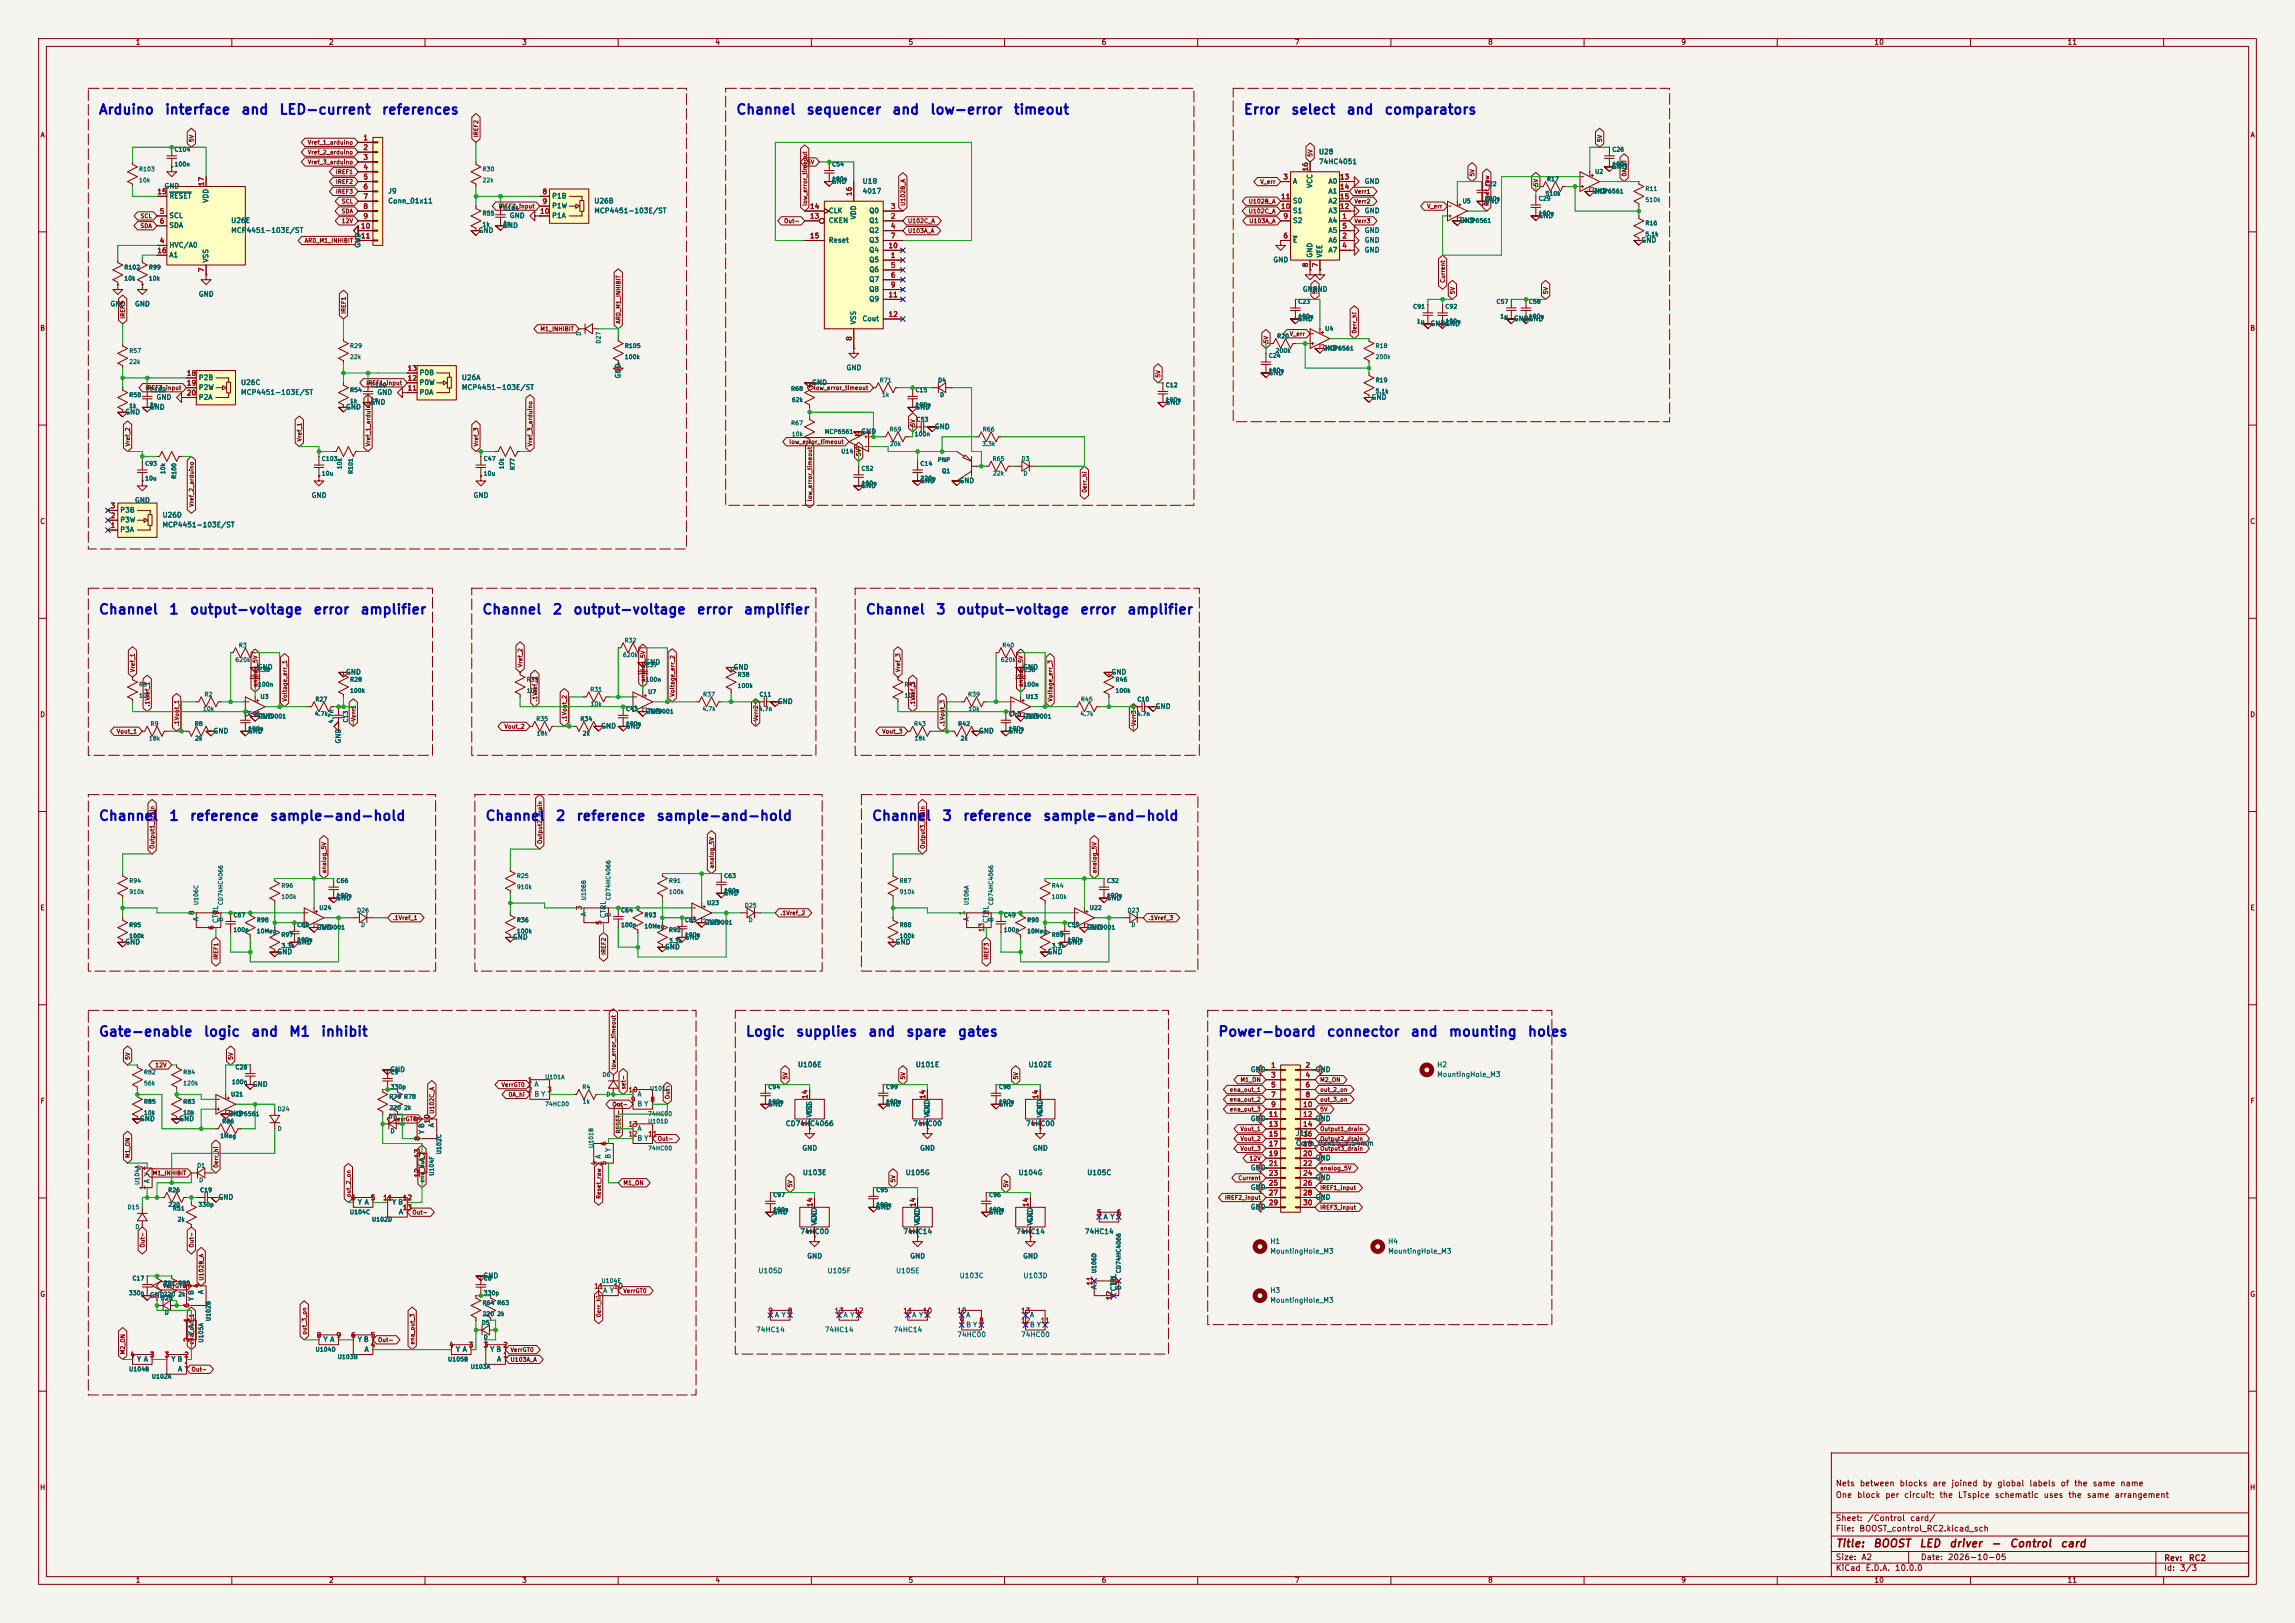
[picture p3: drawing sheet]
<svg xmlns="http://www.w3.org/2000/svg" width="594mm" height="420mm" viewBox="0 0 594 420" stroke-linecap="round" stroke-linejoin="round" font-family="sans-serif">
<defs><g id="words">
<g font-size="2.5" fill="#0000c2">
<text x="25.4" y="30.2">Arduino</text>
<text x="42.5" y="30.2">interface</text>
<text x="62.3" y="30.2">and</text>
<text x="72.1" y="30.2">LED-current</text>
<text x="98.6" y="30.2">references</text>
<text x="190.4" y="30.2">Channel</text>
<text x="208.6" y="30.2">sequencer</text>
<text x="230.7" y="30.2">and</text>
<text x="240.6" y="30.2">low-error</text>
<text x="262.2" y="30.2">timeout</text>
<text x="321.7" y="30.2">Error</text>
<text x="334" y="30.2">select</text>
<text x="348.3" y="30.2">and</text>
<text x="358.2" y="30.2">comparators</text>
<text x="25.4" y="159.6">Channel</text>
<text x="43.6" y="159.6">1</text>
<text x="49" y="159.6">output-voltage</text>
<text x="80.9" y="159.6">error</text>
<text x="93.1" y="159.6">amplifier</text>
<text x="124.6" y="159.6">Channel</text>
<text x="142.8" y="159.6">2</text>
<text x="148.2" y="159.6">output-voltage</text>
<text x="180.2" y="159.6">error</text>
<text x="192.3" y="159.6">amplifier</text>
<text x="223.9" y="159.6">Channel</text>
<text x="242.1" y="159.6">3</text>
<text x="247.4" y="159.6">output-voltage</text>
<text x="279.4" y="159.6">error</text>
<text x="291.6" y="159.6">amplifier</text>
<text x="25.4" y="213">Channel</text>
<text x="43.6" y="213">1</text>
<text x="49" y="213">reference</text>
<text x="69.7" y="213">sample-and-hold</text>
<text x="125.4" y="213">Channel</text>
<text x="143.6" y="213">2</text>
<text x="149" y="213">reference</text>
<text x="169.7" y="213">sample-and-hold</text>
<text x="225.5" y="213">Channel</text>
<text x="243.7" y="213">3</text>
<text x="249.1" y="213">reference</text>
<text x="269.8" y="213">sample-and-hold</text>
<text x="25.4" y="268.8">Gate-enable</text>
<text x="52.5" y="268.8">logic</text>
<text x="64.8" y="268.8">and</text>
<text x="74.7" y="268.8">M1</text>
<text x="82.9" y="268.8">inhibit</text>
<text x="192.9" y="268.8">Logic</text>
<text x="205.8" y="268.8">supplies</text>
<text x="224.5" y="268.8">and</text>
<text x="234.4" y="268.8">spare</text>
<text x="247.7" y="268.8">gates</text>
<text x="315.1" y="268.8">Power-board</text>
<text x="343.2" y="268.8">connector</text>
<text x="364.9" y="268.8">and</text>
<text x="374.8" y="268.8">mounting</text>
<text x="395.3" y="268.8">holes</text>
</g>
<g font-size="2" fill="#840000">
<text x="475" y="400.9">Title:</text>
<text x="484.7" y="400.9">BOOST</text>
<text x="496.6" y="400.9">LED</text>
<text x="504.4" y="400.9">driver</text>
<text x="515.2" y="400.9">-</text>
<text x="520" y="400.9">Control</text>
<text x="533.1" y="400.9">card</text>
</g>
<g font-size="1.5" fill="#840000">
<text x="475" y="388">One</text>
<text x="475" y="385">Nets</text>
<text x="480.5" y="388">block</text>
<text x="481.2" y="385">between</text>
<text x="487.8" y="388">per</text>
<text x="491.5" y="385">blocks</text>
<text x="492.7" y="388">circuit;</text>
<text x="500" y="385">are</text>
<text x="501.8" y="388">the</text>
<text x="504.9" y="385">joined</text>
<text x="506.6" y="388">LTspice</text>
<text x="513" y="385">by</text>
<text x="516.2" y="388">schematic</text>
<text x="516.8" y="385">global</text>
<text x="525.1" y="385">labels</text>
<text x="528.8" y="388">uses</text>
<text x="533.2" y="385">of</text>
<text x="535.2" y="388">the</text>
<text x="536.7" y="385">the</text>
<text x="540" y="388">same</text>
<text x="541.5" y="385">same</text>
<text x="547.1" y="388">arrangement</text>
<text x="548.7" y="385">name</text>
<text x="475" y="394">Sheet:</text>
<text x="483.2" y="394">/Control</text>
<text x="494.2" y="394">card/</text>
<text x="475" y="396.7">File:</text>
<text x="481.1" y="396.7">BOOST_control_RC2.kicad_sch</text>
<text x="475" y="406.9">KiCad</text>
<text x="475" y="404.1">Size:</text>
<text x="481.7" y="404.1">A2</text>
<text x="482.7" y="406.9">E.D.A.</text>
<text x="490.3" y="406.9">10.0.0</text>
<text x="497" y="404.1">Date:</text>
<text x="504" y="404.1">2026-10-05</text>
<text x="560" y="404.3">Rev:</text>
<text x="560" y="406.9">Id:</text>
<text x="564.1" y="406.9">3/3</text>
<text x="566.4" y="404.3">RC2</text>
</g>
<g font-size="1.3" fill="#840000">
<text x="35" y="11.9">1</text>
<text x="85" y="11.9">2</text>
<text x="135" y="11.9">3</text>
<text x="185" y="11.9">4</text>
<text x="235" y="11.9">5</text>
<text x="285" y="11.9">6</text>
<text x="335" y="11.9">7</text>
<text x="385" y="11.9">8</text>
<text x="435" y="11.9">9</text>
<text x="485" y="11.9">10</text>
<text x="535" y="11.9">11</text>
<text x="10.3" y="35.9">A</text>
<text x="582.3" y="35.9">A</text>
<text x="10.3" y="85.9">B</text>
<text x="582.3" y="85.9">B</text>
<text x="10.3" y="135.9">C</text>
<text x="582.3" y="135.9">C</text>
<text x="10.3" y="185.9">D</text>
<text x="582.3" y="185.9">D</text>
<text x="10.3" y="235.9">E</text>
<text x="582.3" y="235.9">E</text>
<text x="10.3" y="285.9">F</text>
<text x="582.3" y="285.9">F</text>
<text x="10.3" y="335.9">G</text>
<text x="582.3" y="335.9">G</text>
<text x="10.2" y="385.9">H</text>
<text x="582.2" y="385.9">H</text>
<text x="35" y="409.9">1</text>
<text x="85" y="409.9">2</text>
<text x="135" y="409.9">3</text>
<text x="185" y="409.9">4</text>
<text x="235" y="409.9">5</text>
<text x="285" y="409.9">6</text>
<text x="335" y="409.9">7</text>
<text x="385" y="409.9">8</text>
<text x="435" y="409.9">9</text>
<text x="485" y="409.9">10</text>
<text x="535" y="409.9">11</text>
</g>
<g font-size="1.3" fill="#a90000">
<text x="93.9" y="36.6">1</text>
<text x="93.9" y="39.1">2</text>
<text x="93.9" y="41.7">3</text>
<text x="93.9" y="44.2">4</text>
<text x="93.9" y="46.7">5</text>
<text x="332" y="46.7">3</text>
<text x="338.8" y="44.5" transform="rotate(-90 338.8 44.5)">16</text>
<text x="346.7" y="46.7">13</text>
<text x="40.6" y="50.5">15</text>
<text x="53.1" y="48.3" transform="rotate(-90 53.1 48.3)">17</text>
<text x="93.9" y="49.3">6</text>
<text x="93.9" y="51.8">7</text>
<text x="140.3" y="50.5">8</text>
<text x="140.3" y="53.1">9</text>
<text x="220.7" y="50.8" transform="rotate(-90 220.7 50.8)">16</text>
<text x="331.4" y="51.8">11</text>
<text x="346.7" y="49.3">14</text>
<text x="346.7" y="51.8">15</text>
<text x="41.2" y="55.6">5</text>
<text x="41.2" y="58.2">6</text>
<text x="93.3" y="59.4">10</text>
<text x="93.9" y="54.4">8</text>
<text x="93.9" y="56.9">9</text>
<text x="139.7" y="55.6">10</text>
<text x="209.5" y="56.9">13</text>
<text x="209.5" y="54.4">14</text>
<text x="230.4" y="56.9">2</text>
<text x="230.4" y="54.4">3</text>
<text x="230.4" y="59.4">4</text>
<text x="331.4" y="54.4">10</text>
<text x="332" y="56.9">9</text>
<text x="346.7" y="54.4">12</text>
<text x="347.3" y="56.9">1</text>
<text x="347.3" y="59.4">5</text>
<text x="40.6" y="65.8">16</text>
<text x="41.2" y="63.2">4</text>
<text x="93.3" y="62">11</text>
<text x="209.5" y="62">15</text>
<text x="229.8" y="64.5">10</text>
<text x="230.4" y="62">7</text>
<text x="332" y="62">6</text>
<text x="347.3" y="62">2</text>
<text x="347.3" y="64.5">4</text>
<text x="53.1" y="70.6" transform="rotate(-90 53.1 70.6)">7</text>
<text x="230.4" y="67.1">1</text>
<text x="230.4" y="69.6">5</text>
<text x="338.8" y="69.3" transform="rotate(-90 338.8 69.3)">8</text>
<text x="341.4" y="69.3" transform="rotate(-90 341.4 69.3)">7</text>
<text x="229.8" y="77.2">11</text>
<text x="230.4" y="72.1">6</text>
<text x="230.4" y="74.7">9</text>
<text x="229.8" y="82.3">12</text>
<text x="220.7" y="88.3" transform="rotate(-90 220.7 88.3)">8</text>
<text x="48.2" y="97.5">18</text>
<text x="48.2" y="100.1">19</text>
<text x="105.4" y="101.3">11</text>
<text x="105.4" y="98.8">12</text>
<text x="105.4" y="96.3">13</text>
<text x="48.2" y="102.6">20</text>
<text x="28.5" y="131.8">3</text>
<text x="28.5" y="136.9">1</text>
<text x="28.5" y="134.4">2</text>
<text x="50.5" y="236.9" transform="rotate(-90 50.5 236.9)">8</text>
<text x="56.9" y="236.9" transform="rotate(-90 56.9 236.9)">9</text>
<text x="150.9" y="235.7" transform="rotate(-90 150.9 235.7)">3</text>
<text x="156" y="239.5" transform="rotate(-90 156 239.5)">5</text>
<text x="157.2" y="235.7" transform="rotate(-90 157.2 235.7)">4</text>
<text x="249.9" y="236.9" transform="rotate(-90 249.9 236.9)">1</text>
<text x="256.3" y="236.9" transform="rotate(-90 256.3 236.9)">2</text>
<text x="55.6" y="240.7" transform="rotate(-90 55.6 240.7)">6</text>
<text x="255" y="241.3" transform="rotate(-90 255 241.3)">13</text>
<text x="136.5" y="280.4">1</text>
<text x="328.9" y="276.6">1</text>
<text x="328.9" y="279.1">3</text>
<text x="328.9" y="281.7">5</text>
<text x="337.7" y="276.6">2</text>
<text x="337.7" y="279.1">4</text>
<text x="337.7" y="281.7">6</text>
<text x="136.5" y="283">2</text>
<text x="141.5" y="283">3</text>
<text x="162.5" y="283">10</text>
<text x="163.1" y="285.5">9</text>
<text x="168.2" y="285.5">8</text>
<text x="209.3" y="284.5" transform="rotate(-90 209.3 284.5)">14</text>
<text x="239.8" y="284.5" transform="rotate(-90 239.8 284.5)">14</text>
<text x="269" y="284.5" transform="rotate(-90 269 284.5)">14</text>
<text x="328.9" y="284.2">7</text>
<text x="328.9" y="286.8">9</text>
<text x="337.1" y="286.8">10</text>
<text x="337.7" y="284.2">8</text>
<text x="109" y="290.3" transform="rotate(-90 109 290.3)">9</text>
<text x="111.5" y="290.9" transform="rotate(-90 111.5 290.9)">10</text>
<text x="162.5" y="291.8">13</text>
<text x="209.3" y="291.5" transform="rotate(-90 209.3 291.5)">7</text>
<text x="239.8" y="291.5" transform="rotate(-90 239.8 291.5)">7</text>
<text x="269" y="291.5" transform="rotate(-90 269 291.5)">7</text>
<text x="328.3" y="289.3">11</text>
<text x="328.3" y="291.8">13</text>
<text x="337.1" y="289.3">12</text>
<text x="337.1" y="291.8">14</text>
<text x="109" y="299.8" transform="rotate(-90 109 299.8)">13</text>
<text x="109" y="295.3" transform="rotate(-90 109 295.3)">8</text>
<text x="157.2" y="296.6" transform="rotate(-90 157.2 296.6)">6</text>
<text x="162.5" y="294.4">12</text>
<text x="167.6" y="294.4">11</text>
<text x="328.3" y="294.4">15</text>
<text x="328.3" y="296.9">17</text>
<text x="328.3" y="299.5">19</text>
<text x="337.1" y="294.4">16</text>
<text x="337.1" y="296.9">18</text>
<text x="337.1" y="299.5">20</text>
<text x="37.8" y="303" transform="rotate(-90 37.8 303)">2</text>
<text x="109" y="304.8" transform="rotate(-90 109 304.8)">12</text>
<text x="154.7" y="301.7" transform="rotate(-90 154.7 301.7)">4</text>
<text x="157.2" y="301.7" transform="rotate(-90 157.2 301.7)">5</text>
<text x="328.3" y="302">21</text>
<text x="328.3" y="304.5">23</text>
<text x="337.1" y="302">22</text>
<text x="337.1" y="304.5">24</text>
<text x="37.8" y="308" transform="rotate(-90 37.8 308)">1</text>
<text x="90.7" y="310.9">6</text>
<text x="95.8" y="310.9">5</text>
<text x="99" y="310.9">11</text>
<text x="104.1" y="310.9">12</text>
<text x="328.3" y="307.1">25</text>
<text x="328.3" y="309.6">27</text>
<text x="337.1" y="307.1">26</text>
<text x="337.1" y="309.6">28</text>
<text x="104.1" y="313.4">13</text>
<text x="210.6" y="312.5" transform="rotate(-90 210.6 312.5)">14</text>
<text x="237.2" y="312.5" transform="rotate(-90 237.2 312.5)">14</text>
<text x="266.4" y="312.5" transform="rotate(-90 266.4 312.5)">14</text>
<text x="283.8" y="314.7">5</text>
<text x="288.9" y="314.7">6</text>
<text x="328.3" y="312.2">29</text>
<text x="337.1" y="312.2">30</text>
<text x="210.6" y="319.5" transform="rotate(-90 210.6 319.5)">7</text>
<text x="237.2" y="319.5" transform="rotate(-90 237.2 319.5)">7</text>
<text x="266.4" y="319.5" transform="rotate(-90 266.4 319.5)">7</text>
<text x="49.3" y="333.4" transform="rotate(-90 49.3 333.4)">5</text>
<text x="51.8" y="333.4" transform="rotate(-90 51.8 333.4)">4</text>
<text x="153.6" y="333.8">11</text>
<text x="158.7" y="333.8">10</text>
<text x="283" y="332.8" transform="rotate(-90 283 332.8)">11</text>
<text x="289.3" y="332.8" transform="rotate(-90 289.3 332.8)">10</text>
<text x="49.3" y="338.5" transform="rotate(-90 49.3 338.5)">6</text>
<text x="198.7" y="340.1">9</text>
<text x="203.8" y="340.1">8</text>
<text x="215.9" y="340.1">13</text>
<text x="220.9" y="340.1">12</text>
<text x="233.6" y="340.1">11</text>
<text x="238.7" y="340.1">10</text>
<text x="247.6" y="340.1">10</text>
<text x="264.1" y="340.1">13</text>
<text x="288" y="336.6" transform="rotate(-90 288 336.6)">12</text>
<text x="49.3" y="347.4" transform="rotate(-90 49.3 347.4)">2</text>
<text x="49.3" y="342.3" transform="rotate(-90 49.3 342.3)">1</text>
<text x="81.8" y="346.5">8</text>
<text x="86.9" y="346.5">9</text>
<text x="90.7" y="346.5">6</text>
<text x="95.8" y="346.5">5</text>
<text x="248.2" y="342.6">9</text>
<text x="253.3" y="342.6">8</text>
<text x="264.1" y="342.6">12</text>
<text x="269.2" y="342.6">11</text>
<text x="33.6" y="351.5">4</text>
<text x="38.7" y="351.5">3</text>
<text x="42.5" y="351.5">3</text>
<text x="47.6" y="351.5">2</text>
<text x="95.8" y="349">4</text>
<text x="116.1" y="349">4</text>
<text x="121.2" y="349">3</text>
<text x="125" y="349">3</text>
<text x="130.1" y="351.5">1</text>
<text x="130.1" y="349">2</text>
<text x="47.6" y="354.1">1</text>
</g>
<g font-size="1.3" fill="#006464">
<text x="341.2" y="40.2">U28</text>
<text x="215.1" y="47.9">GND</text>
<text x="223.1" y="47.9">U18</text>
<text x="334.5" y="47.9">A</text>
<text x="341.2" y="42.8">74HC4051</text>
<text x="343.7" y="47.9">A0</text>
<text x="353.1" y="47.9">GND</text>
<text x="417.1" y="44">GND</text>
<text x="42.4" y="49.1">GND</text>
<text x="43.7" y="51.7">RESET</text>
<text x="54.2" y="52.6" transform="rotate(-90 54.2 52.6)">VDD</text>
<text x="100.3" y="50.4">J9</text>
<text x="100.3" y="52.9">Conn_01x11</text>
<text x="142.7" y="51.7">P1B</text>
<text x="153.7" y="52.9">U26B</text>
<text x="223.1" y="50.4">4017</text>
<text x="334.5" y="52.9">S0</text>
<text x="340" y="48.8" transform="rotate(-90 340 48.8)">VCC</text>
<text x="343.7" y="50.4">A1</text>
<text x="343.7" y="52.9">A2</text>
<text x="384" y="52.9">GND</text>
<text x="412" y="50.4">GND</text>
<text x="43.7" y="56.7">SCL</text>
<text x="43.7" y="59.3">SDA</text>
<text x="59.7" y="58">U26E</text>
<text x="130" y="59.3">GND</text>
<text x="131.8" y="56.7">GND</text>
<text x="142.7" y="54.2">P1W</text>
<text x="142.7" y="56.7">P1A</text>
<text x="153.7" y="55.5">MCP4451-103E/ST</text>
<text x="214.4" y="58">CKEN</text>
<text x="214.4" y="55.5">CLK</text>
<text x="221.8" y="56.9" transform="rotate(-90 221.8 56.9)">VDD</text>
<text x="224.8" y="58">Q1</text>
<text x="224.8" y="55.5">Q0</text>
<text x="334.5" y="58">S2</text>
<text x="334.5" y="55.5">S1</text>
<text x="343.7" y="58">A4</text>
<text x="343.7" y="55.5">A3</text>
<text x="353.1" y="55.5">GND</text>
<text x="377.7" y="58">GND</text>
<text x="398" y="56.7">GND</text>
<text x="43.7" y="64.4">HVC/A0</text>
<text x="59.7" y="60.6">MCP4451-103E/ST</text>
<text x="93.6" y="64.3" transform="rotate(-90 93.6 64.3)">GND</text>
<text x="123.7" y="60.6">GND</text>
<text x="214.4" y="63.1">Reset</text>
<text x="224.8" y="60.6">Q2</text>
<text x="224.8" y="63.1">Q3</text>
<text x="224.8" y="65.6">Q4</text>
<text x="334.5" y="63.1">E</text>
<text x="343.7" y="63.1">A6</text>
<text x="343.7" y="65.6">A7</text>
<text x="343.7" y="60.6">A5</text>
<text x="353.1" y="60.6">GND</text>
<text x="353.1" y="63.1">GND</text>
<text x="353.1" y="65.6">GND</text>
<text x="424.7" y="63.1">GND</text>
<text x="43.7" y="66.9">A1</text>
<text x="54.2" y="68.1" transform="rotate(-90 54.2 68.1)">VSS</text>
<text x="224.8" y="68.2">Q5</text>
<text x="224.8" y="70.7">Q6</text>
<text x="329.4" y="68.2">GND</text>
<text x="340" y="66.8" transform="rotate(-90 340 66.8)">GND</text>
<text x="342.5" y="66.8" transform="rotate(-90 342.5 66.8)">VEE</text>
<text x="51.3" y="77.1">GND</text>
<text x="224.8" y="73.3">Q7</text>
<text x="224.8" y="75.8">Q8</text>
<text x="337.1" y="75.8">GND</text>
<text x="339.6" y="75.8">GND</text>
<text x="28.4" y="79.6">GND</text>
<text x="34.8" y="79.6">GND</text>
<text x="223.1" y="83.4">Cout</text>
<text x="224.8" y="78.3">Q9</text>
<text x="335.8" y="83.4">GND</text>
<text x="391.7" y="83.4">GNDGND</text>
<text x="221.8" y="84.1" transform="rotate(-90 221.8 84.1)">VSS</text>
<text x="370.1" y="84.7">GNDGND</text>
<text x="342.1" y="91">GND</text>
<text x="51.3" y="98.7">P2B</text>
<text x="51.3" y="101.2">P2W</text>
<text x="62.2" y="99.9">U26C</text>
<text x="108.5" y="99.9">P0W</text>
<text x="108.5" y="97.4">P0B</text>
<text x="119.4" y="98.7">U26A</text>
<text x="119.4" y="101.2">MCP4451-103E/ST</text>
<text x="160.9" y="98.1" transform="rotate(-90 160.9 98.1)">GND</text>
<text x="210.1" y="99.9">GND</text>
<text x="218.9" y="96.1">GND</text>
<text x="328.2" y="97.4">GND</text>
<text x="32.3" y="107.5">GND</text>
<text x="38.6" y="106.3">GND</text>
<text x="40.4" y="103.7">GND</text>
<text x="51.3" y="103.7">P2A</text>
<text x="62.2" y="102.5">MCP4451-103E/ST</text>
<text x="89.4" y="106.3">GND</text>
<text x="95.8" y="105">GND</text>
<text x="97.5" y="102.5">GND</text>
<text x="108.5" y="102.5">P0A</text>
<text x="236.7" y="106.3">GND</text>
<text x="301.5" y="105">GND</text>
<text x="354.8" y="103.7">GND</text>
<text x="222.8" y="112.6">GND</text>
<text x="241.8" y="111.4">GND</text>
<text x="238" y="125.3">GND</text>
<text x="248.2" y="125.3">GND</text>
<text x="34.8" y="130.4">GND</text>
<text x="80.5" y="129.1">GND</text>
<text x="122.4" y="129.1">GND</text>
<text x="222.8" y="126.6">GND</text>
<text x="31" y="135.5">P3W</text>
<text x="31" y="132.9">P3B</text>
<text x="41.9" y="134.2">U26D</text>
<text x="41.9" y="136.8">MCP4451-103E/ST</text>
<text x="31" y="138">P3A</text>
<text x="66.5" y="173.6">GND</text>
<text x="166.9" y="172.3">GND</text>
<text x="189.7" y="173.6">GND</text>
<text x="264.7" y="173.6">GND</text>
<text x="89.4" y="174.9">GND</text>
<text x="287.5" y="174.9">GND</text>
<text x="166.9" y="185">GND</text>
<text x="201.2" y="182.5">GND</text>
<text x="299" y="183.7">GND</text>
<text x="55.1" y="190.1">GND</text>
<text x="64" y="190.1">GND</text>
<text x="66.5" y="186.3">GND</text>
<text x="155.4" y="188.8">GND</text>
<text x="161.8" y="188.8">GND</text>
<text x="253.2" y="190.1">GND</text>
<text x="260.9" y="190.1">GND</text>
<text x="264.7" y="186.3">GND</text>
<text x="88.5" y="192.5" transform="rotate(-90 88.5 192.5)">GND</text>
<text x="86.9" y="233.3">GND</text>
<text x="187.2" y="232">GND</text>
<text x="286.3" y="233.3">GND</text>
<text x="51.7" y="238.5" transform="rotate(-90 51.7 238.5)">A</text>
<text x="56.7" y="239" transform="rotate(-90 56.7 239)">CTRL</text>
<text x="58" y="238.7" transform="rotate(-90 58 238.7)">B</text>
<text x="152" y="237.3" transform="rotate(-90 152 237.3)">A</text>
<text x="157.1" y="237.7" transform="rotate(-90 157.1 237.7)">CTRL</text>
<text x="158.3" y="237.4" transform="rotate(-90 158.3 237.4)">B</text>
<text x="182.1" y="239.6">GND</text>
<text x="251.1" y="238.5" transform="rotate(-90 251.1 238.5)">A</text>
<text x="256.1" y="239" transform="rotate(-90 256.1 239)">CTRL</text>
<text x="257.4" y="238.7" transform="rotate(-90 257.4 238.7)">B</text>
<text x="32.3" y="244.7">GND</text>
<text x="76.7" y="244.7">GND</text>
<text x="81.8" y="240.9">GND</text>
<text x="132.6" y="243.4">GND</text>
<text x="172" y="246">GND</text>
<text x="177" y="243.4">GND</text>
<text x="231.6" y="244.7">GND</text>
<text x="276.1" y="244.7">GND</text>
<text x="281.2" y="240.9">GND</text>
<text x="71.6" y="247.2">GND</text>
<text x="271" y="247.2">GND</text>
<text x="65.3" y="281.5">GND</text>
<text x="100.8" y="277.7">GND</text>
<text x="138.2" y="281.5">A</text>
<text x="206.4" y="276.5">U106E</text>
<text x="236.9" y="276.5">U101E</text>
<text x="266.1" y="276.5">U102E</text>
<text x="323.6" y="277.7">GND</text>
<text x="340.4" y="277.7">GND</text>
<text x="371.8" y="279">MountingHole_M3</text>
<text x="371.8" y="276.5">H2</text>
<text x="138.2" y="284.1">B Y</text>
<text x="164.8" y="286.6">B Y</text>
<text x="164.8" y="284.1">A</text>
<text x="198.6" y="286.6">GND</text>
<text x="229.1" y="286.6">GND</text>
<text x="258.3" y="286.6">GND</text>
<text x="36.1" y="290.4">GND</text>
<text x="46.2" y="290.4">GND</text>
<text x="58.9" y="289.2">GND</text>
<text x="110.1" y="293.6" transform="rotate(-90 110.1 293.6)">Y B</text>
<text x="112.6" y="291.9" transform="rotate(-90 112.6 291.9)">A</text>
<text x="164.8" y="293">A</text>
<text x="203.2" y="291.7">CD74HC4066</text>
<text x="210.4" y="289.3" transform="rotate(-90 210.4 289.3)">VDD</text>
<text x="210.4" y="288.5" transform="rotate(-90 210.4 288.5)">VSS</text>
<text x="236.2" y="291.7">74HC00</text>
<text x="240.9" y="289.3" transform="rotate(-90 240.9 289.3)">VCC</text>
<text x="240.9" y="288.5" transform="rotate(-90 240.9 288.5)">GND</text>
<text x="265.4" y="291.7">74HC00</text>
<text x="270.1" y="289.3" transform="rotate(-90 270.1 289.3)">VCC</text>
<text x="270.1" y="288.5" transform="rotate(-90 270.1 288.5)">GND</text>
<text x="323.6" y="290.4">GND</text>
<text x="340.4" y="290.4">GND</text>
<text x="155.8" y="300" transform="rotate(-90 155.8 300)">A</text>
<text x="158.3" y="300" transform="rotate(-90 158.3 300)">B Y</text>
<text x="164.8" y="295.5">B Y</text>
<text x="207.5" y="298">GND</text>
<text x="238" y="298">GND</text>
<text x="267.2" y="298">GND</text>
<text x="335.3" y="294.2">J11</text>
<text x="335.3" y="296.8">Conn_02x15_2.54mm</text>
<text x="39" y="304.6" transform="rotate(-90 39 304.6)">Y</text>
<text x="110.1" y="302.5" transform="rotate(-90 110.1 302.5)">Y A</text>
<text x="207.7" y="304.4">U103E</text>
<text x="234.3" y="304.4">U105G</text>
<text x="263.5" y="304.4">U104G</text>
<text x="281.3" y="304.4">U105C</text>
<text x="323.6" y="303.1">GND</text>
<text x="340.4" y="305.7">GND</text>
<text x="340.4" y="300.6">GND</text>
<text x="39" y="306.3" transform="rotate(-90 39 306.3)">A</text>
<text x="56.4" y="310.7">GND</text>
<text x="323.6" y="308.2">GND</text>
<text x="340.4" y="310.7">GND</text>
<text x="92.5" y="312">Y A</text>
<text x="101.3" y="312">Y B</text>
<text x="103.1" y="314.6">A</text>
<text x="199.9" y="314.6">GND</text>
<text x="211.7" y="317.3" transform="rotate(-90 211.7 317.3)">VCC</text>
<text x="211.7" y="316.5" transform="rotate(-90 211.7 316.5)">GND</text>
<text x="226.6" y="313.3">GND</text>
<text x="238.4" y="317.3" transform="rotate(-90 238.4 317.3)">VCC</text>
<text x="238.4" y="316.5" transform="rotate(-90 238.4 316.5)">GND</text>
<text x="255.8" y="314.6">GND</text>
<text x="267.6" y="317.3" transform="rotate(-90 267.6 317.3)">VCC</text>
<text x="267.6" y="316.5" transform="rotate(-90 267.6 316.5)">GND</text>
<text x="285.5" y="315.8">A Y</text>
<text x="323.6" y="313.3">GND</text>
<text x="207" y="319.6">74HC00</text>
<text x="233.7" y="319.6">74HC14</text>
<text x="262.9" y="319.6">74HC14</text>
<text x="280.7" y="319.6">74HC14</text>
<text x="328.7" y="322.2">H1</text>
<text x="359.1" y="322.2">H4</text>
<text x="196.2" y="329.8">U105D</text>
<text x="208.8" y="326">GND</text>
<text x="214" y="329.8">U105F</text>
<text x="231.8" y="329.8">U105E</text>
<text x="235.5" y="326">GND</text>
<text x="264.7" y="326">GND</text>
<text x="328.7" y="324.7">MountingHole_M3</text>
<text x="359.1" y="324.7">MountingHole_M3</text>
<text x="52.9" y="335" transform="rotate(-90 52.9 335)">A</text>
<text x="125" y="331.1">GND</text>
<text x="156" y="334.9">A Y</text>
<text x="248.2" y="331.1">U103C</text>
<text x="264.8" y="331.1">U103D</text>
<text x="284.1" y="333.8" transform="rotate(-90 284.1 333.8)">A</text>
<text x="289.2" y="334.3" transform="rotate(-90 289.2 334.3)">CTRL</text>
<text x="290.4" y="334" transform="rotate(-90 290.4 334)">B</text>
<text x="328.7" y="334.9">H3</text>
<text x="38.6" y="336.1">GND</text>
<text x="50.4" y="336.8" transform="rotate(-90 50.4 336.8)">Y B</text>
<text x="200.4" y="341.2">A Y</text>
<text x="218.2" y="341.2">A Y</text>
<text x="236" y="341.2">A Y</text>
<text x="249.9" y="341.2">A</text>
<text x="266.4" y="341.2">A</text>
<text x="328.7" y="337.4">MountingHole_M3</text>
<text x="50.4" y="345.7" transform="rotate(-90 50.4 345.7)">Y A</text>
<text x="83.6" y="347.6">Y A</text>
<text x="92.5" y="347.6">Y B</text>
<text x="195.6" y="345">74HC14</text>
<text x="213.3" y="345">74HC14</text>
<text x="231.1" y="345">74HC14</text>
<text x="247.6" y="346.3">74HC00</text>
<text x="249.9" y="343.8">B Y</text>
<text x="264.1" y="346.3">74HC00</text>
<text x="266.4" y="343.8">B Y</text>
<text x="35.3" y="352.7">Y A</text>
<text x="44.2" y="352.7">Y B</text>
<text x="94.2" y="350.1">A</text>
<text x="117.9" y="350.1">Y A</text>
<text x="126.7" y="350.1">Y B</text>
<text x="128.5" y="352.7">A</text>
<text x="46" y="355.2">A</text>
</g>
<g font-size="1.1" fill="#840000">
<text x="124" y="35.6" transform="rotate(-90 124 35.6)">IREF2</text>
<text x="50.4" y="36.9" transform="rotate(-90 50.4 36.9)">5V</text>
<text x="79.5" y="37.7">Vref_1_arduino</text>
<text x="79.5" y="40.2">Vref_2_arduino</text>
<text x="339.9" y="40.7" transform="rotate(-90 339.9 40.7)">5V</text>
<text x="414.9" y="36.9" transform="rotate(-90 414.9 36.9)">5V</text>
<text x="79.5" y="42.7">Vref_3_arduino</text>
<text x="86.8" y="47.8">IREF2</text>
<text x="86.8" y="45.3">IREF1</text>
<text x="208.7" y="42.7">5V</text>
<text x="326.1" y="47.8">V_err</text>
<text x="381.8" y="45.8" transform="rotate(-90 381.8 45.8)">5V</text>
<text x="421.2" y="45.8" transform="rotate(-90 421.2 45.8)">0A_hi</text>
<text x="86.8" y="50.4">IREF3</text>
<text x="88.3" y="52.9">SCL</text>
<text x="209.1" y="53.4" transform="rotate(-90 209.1 53.4)">low_error_timeout</text>
<text x="234.5" y="53.4" transform="rotate(-90 234.5 53.4)">U102B_A</text>
<text x="323.1" y="52.9">U102B_A</text>
<text x="350.5" y="50.4">Verr1</text>
<text x="350.5" y="52.9">Verr2</text>
<text x="385.6" y="53.4" transform="rotate(-90 385.6 53.4)">Reset_raw</text>
<text x="398.3" y="48.3" transform="rotate(-90 398.3 48.3)">5V</text>
<text x="36.2" y="59.3">SDA</text>
<text x="36.2" y="56.7">SCL</text>
<text x="88.3" y="55.4">SDA</text>
<text x="88.3" y="58">12V</text>
<text x="129" y="54.2">IREF2_input</text>
<text x="202.8" y="58">Out-</text>
<text x="234.9" y="58">U102C_A</text>
<text x="323.1" y="55.4">U102C_A</text>
<text x="323.2" y="58">U103A_A</text>
<text x="350.5" y="58">Verr3</text>
<text x="369.2" y="54.2">V_err</text>
<text x="78.7" y="63.1">ARD_M1_INHIBIT</text>
<text x="234.9" y="60.5">U103A_A</text>
<text x="341.2" y="76.3" transform="rotate(-90 341.2 76.3)">5V</text>
<text x="374.2" y="73.3" transform="rotate(-90 374.2 73.3)">Current</text>
<text x="376.8" y="76.3" transform="rotate(-90 376.8 76.3)">5V</text>
<text x="400.9" y="76.3" transform="rotate(-90 400.9 76.3)">5V</text>
<text x="32.6" y="82.6" transform="rotate(-90 32.6 82.6)">IREF3</text>
<text x="89.7" y="81.3" transform="rotate(-90 89.7 81.3)">IREF1</text>
<text x="160.9" y="83.9" transform="rotate(-90 160.9 83.9)">ARD_M1_INHIBIT</text>
<text x="139.7" y="85.9">M1_INHIBIT</text>
<text x="328.5" y="89" transform="rotate(-90 328.5 89)">5V</text>
<text x="333.7" y="87.2">V_err</text>
<text x="351.4" y="86.4" transform="rotate(-90 351.4 86.4)">0err_hi</text>
<text x="37.5" y="101.2">IREF3_input</text>
<text x="94.7" y="99.9">IREF1_input</text>
<text x="210.5" y="101.2">low_error_timeout</text>
<text x="300.6" y="97.9" transform="rotate(-90 300.6 97.9)">5V</text>
<text x="237.1" y="110.6" transform="rotate(-90 237.1 110.6)">5V</text>
<text x="33.9" y="115.6" transform="rotate(-90 33.9 115.6)">Vref_2</text>
<text x="78.3" y="114.4" transform="rotate(-90 78.3 114.4)">Vref_1</text>
<text x="96.1" y="115.6" transform="rotate(-90 96.1 115.6)">Vref_1_arduino</text>
<text x="124" y="115.6" transform="rotate(-90 124 115.6)">Vref_3</text>
<text x="138" y="115.6" transform="rotate(-90 138 115.6)">Vref_3_arduino</text>
<text x="204.1" y="115.1">low_error_timeout</text>
<text x="223.1" y="118.2" transform="rotate(-90 223.1 118.2)">5V</text>
<text x="50.4" y="131.3" transform="rotate(-90 50.4 131.3)">Vref_2_arduino</text>
<text x="210.4" y="129.9" transform="rotate(-90 210.4 129.9)">low_error_timeout</text>
<text x="281.5" y="127.6" transform="rotate(-90 281.5 127.6)">0err_hi</text>
<text x="135.5" y="172.8" transform="rotate(-90 135.5 172.8)">Vref_2</text>
<text x="35.1" y="174.1" transform="rotate(-90 35.1 174.1)">Vref_1</text>
<text x="66.9" y="177.9" transform="rotate(-90 66.9 177.9)">analog_5V</text>
<text x="167.2" y="176.6" transform="rotate(-90 167.2 176.6)">analog_5V</text>
<text x="233.2" y="174.1" transform="rotate(-90 233.2 174.1)">Vref_3</text>
<text x="265" y="177.9" transform="rotate(-90 265 177.9)">analog_5V</text>
<text x="38.9" y="182.9" transform="rotate(-90 38.9 182.9)">.1Vref_1</text>
<text x="74.5" y="181.7" transform="rotate(-90 74.5 181.7)">Voltage_err_1</text>
<text x="139.3" y="181.7" transform="rotate(-90 139.3 181.7)">.1Vref_2</text>
<text x="174.8" y="180.4" transform="rotate(-90 174.8 180.4)">Voltage_err_2</text>
<text x="237.1" y="182.9" transform="rotate(-90 237.1 182.9)">.1Vref_3</text>
<text x="272.6" y="181.7" transform="rotate(-90 272.6 181.7)">Voltage_err_3</text>
<text x="30.1" y="190.1">Vout_1</text>
<text x="46.6" y="188" transform="rotate(-90 46.6 188)">.1Vout_1</text>
<text x="92.3" y="186.8" transform="rotate(-90 92.3 186.8)">Verr1</text>
<text x="130.4" y="188.8">Vout_2</text>
<text x="146.9" y="186.8" transform="rotate(-90 146.9 186.8)">.1Vout_2</text>
<text x="196.4" y="186.8" transform="rotate(-90 196.4 186.8)">Verr2</text>
<text x="228.2" y="190.1">Vout_3</text>
<text x="244.7" y="188" transform="rotate(-90 244.7 188)">.1Vout_3</text>
<text x="294.2" y="188" transform="rotate(-90 294.2 188)">Verr3</text>
<text x="40.2" y="219.8" transform="rotate(-90 40.2 219.8)">Output1_drain</text>
<text x="140.5" y="218.5" transform="rotate(-90 140.5 218.5)">Output2_drain</text>
<text x="239.6" y="219.8" transform="rotate(-90 239.6 219.8)">Output3_drain</text>
<text x="84.7" y="226.1" transform="rotate(-90 84.7 226.1)">analog_5V</text>
<text x="185" y="224.9" transform="rotate(-90 185 224.9)">analog_5V</text>
<text x="284" y="226.1" transform="rotate(-90 284 226.1)">analog_5V</text>
<text x="101.5" y="238.3">.1Vref_1</text>
<text x="201.9" y="237.1">.1Vref_2</text>
<text x="297.1" y="238.3">.1Vref_3</text>
<text x="56.7" y="248.5" transform="rotate(-90 56.7 248.5)">IREF1</text>
<text x="157" y="247.2" transform="rotate(-90 157 247.2)">IREF2</text>
<text x="256.1" y="248.5" transform="rotate(-90 256.1 248.5)">IREF3</text>
<text x="33.9" y="274.4" transform="rotate(-90 33.9 274.4)">5V</text>
<text x="60.5" y="274.4" transform="rotate(-90 60.5 274.4)">5V</text>
<text x="40.1" y="276.4">12V</text>
<text x="129.7" y="281.5">VerrGT0</text>
<text x="159.6" y="276.9" transform="rotate(-90 159.6 276.9)">low_error_timeout</text>
<text x="204" y="279.5" transform="rotate(-90 204 279.5)">5V</text>
<text x="234.5" y="279.5" transform="rotate(-90 234.5 279.5)">5V</text>
<text x="263.7" y="279.5" transform="rotate(-90 263.7 279.5)">5V</text>
<text x="320.9" y="280.2">M1_ON</text>
<text x="341.6" y="280.2">M2_ON</text>
<text x="131.5" y="284">0A_hi</text>
<text x="158.4" y="286.6">Out-</text>
<text x="162.1" y="282" transform="rotate(-90 162.1 282)">set-</text>
<text x="173.6" y="284.5" transform="rotate(-90 173.6 284.5)">Out</text>
<text x="318.2" y="282.8">ena_out_1</text>
<text x="318.2" y="285.3">ena_out_2</text>
<text x="318.2" y="287.9">ena_out_3</text>
<text x="341.6" y="282.8">out_2_on</text>
<text x="341.6" y="287.9">5V</text>
<text x="341.6" y="285.3">out_3_on</text>
<text x="101.7" y="290.4">VerrGT0</text>
<text x="112.6" y="288.4" transform="rotate(-90 112.6 288.4)">U102C_A</text>
<text x="160.9" y="293.4" transform="rotate(-90 160.9 293.4)">RESET-</text>
<text x="320.9" y="292.9">Vout_1</text>
<text x="341.6" y="292.9">Output1_drain</text>
<text x="33.9" y="299.8" transform="rotate(-90 33.9 299.8)">M1_ON</text>
<text x="170.1" y="295.5">Out-</text>
<text x="320.9" y="298">Vout_3</text>
<text x="320.9" y="295.5">Vout_2</text>
<text x="341.6" y="298">Output3_drain</text>
<text x="341.6" y="295.5">Output2_drain</text>
<text x="39.4" y="304.4">M1_INHIBIT</text>
<text x="56.7" y="302.3" transform="rotate(-90 56.7 302.3)">0err_hi</text>
<text x="320.4" y="305.6">Current</text>
<text x="323.3" y="300.6">12V</text>
<text x="341.6" y="303.1">analog_5V</text>
<text x="91" y="309.9" transform="rotate(-90 91 309.9)">out_2_on</text>
<text x="110.1" y="306.1" transform="rotate(-90 110.1 306.1)">ena_out_2</text>
<text x="155.8" y="310.4" transform="rotate(-90 155.8 310.4)">Reset_raw</text>
<text x="161.2" y="306.9">M1_ON</text>
<text x="205.3" y="307.4" transform="rotate(-90 205.3 307.4)">5V</text>
<text x="232" y="306.1" transform="rotate(-90 232 306.1)">5V</text>
<text x="261.2" y="307.4" transform="rotate(-90 261.2 307.4)">5V</text>
<text x="316.9" y="310.7">IREF2_input</text>
<text x="341.6" y="308.2">IREF1_input</text>
<text x="106.6" y="314.5">Out-</text>
<text x="341.6" y="313.3">IREF3_input</text>
<text x="37.7" y="323" transform="rotate(-90 37.7 323)">Out-</text>
<text x="50.4" y="323" transform="rotate(-90 50.4 323)">Out-</text>
<text x="42" y="333.6">VerrGT0</text>
<text x="52.9" y="331.5" transform="rotate(-90 52.9 331.5)">U102B_A</text>
<text x="161.2" y="334.8">VerrGT0</text>
<text x="155.8" y="341" transform="rotate(-90 155.8 341)">0err_hi</text>
<text x="79.6" y="345.5" transform="rotate(-90 79.6 345.5)">out_3_on</text>
<text x="97.7" y="347.5">Out-</text>
<text x="32.6" y="350.6" transform="rotate(-90 32.6 350.6)">M2_ON</text>
<text x="50.4" y="348" transform="rotate(-90 50.4 348)">ena_out_1</text>
<text x="107.5" y="348" transform="rotate(-90 107.5 348)">ena_out_3</text>
<text x="132" y="352.6">U103A_A</text>
<text x="132" y="350.1">VerrGT0</text>
<text x="49.5" y="355.2">Out-</text>
</g>
<g font-size="1.1" fill="#006464">
<text x="45.1" y="39.5">C104</text>
<text x="417.2" y="39.5">C26</text>
<text x="35.9" y="44.6">R103</text>
<text x="35.9" y="47.4">10k</text>
<text x="45.1" y="43.3">100n</text>
<text x="124.8" y="44.6">R30</text>
<text x="124.8" y="47.4">22k</text>
<text x="215.2" y="43.3">C54</text>
<text x="215.2" y="47.1">100n</text>
<text x="400.3" y="47.1">R17</text>
<text x="412.7" y="45.2">U2</text>
<text x="417.2" y="43.3">100n</text>
<text x="378.4" y="52.8">U5</text>
<text x="384.1" y="48.4">C22</text>
<text x="384.1" y="52.2">100n</text>
<text x="398.1" y="52.2">C29</text>
<text x="399.9" y="50.9">510k</text>
<text x="412.7" y="50.3">MCP6561</text>
<text x="425.8" y="49.7">R11</text>
<text x="425.8" y="52.5">510k</text>
<text x="124.8" y="56">R55</text>
<text x="124.8" y="58.9">1k</text>
<text x="130.1" y="54.7">C101</text>
<text x="130.1" y="58.5">1n</text>
<text x="378.4" y="57.9">MCP6561</text>
<text x="398.1" y="56">100n</text>
<text x="425.8" y="58.5">R16</text>
<text x="425.8" y="61.4">5.1k</text>
<text x="32.1" y="70">R102</text>
<text x="38.4" y="70">R99</text>
<text x="32.1" y="72.8">10k</text>
<text x="38.4" y="72.8">10k</text>
<text x="335.9" y="78.9">C23</text>
<text x="335.9" y="82.7">100n</text>
<text x="365.6" y="80.1">C91</text>
<text x="366.6" y="83.9">1µ</text>
<text x="374" y="80.1">C92</text>
<text x="374" y="83.9">100n</text>
<text x="387.2" y="78.9">C57</text>
<text x="388.2" y="82.7">1µ</text>
<text x="395.6" y="78.9">C58</text>
<text x="395.6" y="82.7">100n</text>
<text x="150.6" y="87" transform="rotate(-90 150.6 87)">D</text>
<text x="155.7" y="89" transform="rotate(-90 155.7 89)">D27</text>
<text x="330.4" y="87.8">R20</text>
<text x="342.9" y="85.9">U4</text>
<text x="33.3" y="91.6">R57</text>
<text x="33.3" y="94.4">22k</text>
<text x="90.5" y="90.3">R29</text>
<text x="90.5" y="93.2">22k</text>
<text x="161.6" y="90.3">R105</text>
<text x="161.6" y="93.2">100k</text>
<text x="328.3" y="92.8">C24</text>
<text x="330" y="91.5">200k</text>
<text x="342.9" y="90.9">MCP6561</text>
<text x="355.9" y="90.3">R18</text>
<text x="355.9" y="93.2">200k</text>
<text x="38.7" y="101.7">C102</text>
<text x="90.5" y="101.7">R54</text>
<text x="95.9" y="100.5">C100</text>
<text x="204.6" y="101.4">R68</text>
<text x="227.6" y="99.2">R71</text>
<text x="236.8" y="101.7">C15</text>
<text x="242.7" y="99.2">D4</text>
<text x="301.6" y="100.5">C12</text>
<text x="328.3" y="96.6">100n</text>
<text x="355.9" y="99.2">R19</text>
<text x="33.3" y="103">R58</text>
<text x="33.3" y="105.9">1k</text>
<text x="38.7" y="105.5">1n</text>
<text x="90.5" y="104.6">1k</text>
<text x="95.9" y="104.3">1n</text>
<text x="204.8" y="104.3">62k</text>
<text x="228.2" y="103">1k</text>
<text x="236.8" y="105.5">100p</text>
<text x="243.2" y="103">D</text>
<text x="301.6" y="104.3">100n</text>
<text x="355.9" y="102.1">5.1k</text>
<text x="204.6" y="110.3">R67</text>
<text x="204.8" y="113.2">10k</text>
<text x="213.3" y="112.5">MCP6561</text>
<text x="230.1" y="111.9">R69</text>
<text x="236.6" y="113.1">100n</text>
<text x="237.1" y="109.4">C53</text>
<text x="254.2" y="111.9">R66</text>
<text x="83.2" y="119.5">C103</text>
<text x="125.1" y="119.5">C47</text>
<text x="217.6" y="117.6">U14</text>
<text x="230.2" y="115.7">20k</text>
<text x="242.6" y="119.8">PNP</text>
<text x="254.1" y="115.7">3.3k</text>
<text x="256.8" y="119.5">R65</text>
<text x="264.3" y="119.5">D3</text>
<text x="37.4" y="120.8">C93</text>
<text x="37.4" y="124.6">10u</text>
<text x="43" y="122.8" transform="rotate(-90 43 122.8)">10k</text>
<text x="45.8" y="124" transform="rotate(-90 45.8 124)">R100</text>
<text x="83.2" y="123.3">10u</text>
<text x="88.7" y="121.6" transform="rotate(-90 88.7 121.6)">10k</text>
<text x="91.6" y="122.8" transform="rotate(-90 91.6 122.8)">R101</text>
<text x="125.1" y="123.3">10u</text>
<text x="130.6" y="121.6" transform="rotate(-90 130.6 121.6)">10k</text>
<text x="133.5" y="121.8" transform="rotate(-90 133.5 121.8)">R77</text>
<text x="222.9" y="122">C52</text>
<text x="222.9" y="125.9">100n</text>
<text x="238.1" y="120.8">C14</text>
<text x="238.1" y="124.6">220p</text>
<text x="243.7" y="122.7">Q1</text>
<text x="256.9" y="123.3">22k</text>
<text x="264.8" y="123.3">D</text>
<text x="61.7" y="167.8">R3</text>
<text x="161.5" y="166.5">R32</text>
<text x="259.3" y="167.8">R40</text>
<text x="60.8" y="171.6">620k</text>
<text x="161.1" y="170.3">620k</text>
<text x="167" y="172.8">C37</text>
<text x="258.9" y="171.6">620k</text>
<text x="35.9" y="177.9">R6</text>
<text x="66.6" y="174.1">C38</text>
<text x="66.6" y="177.9">100n</text>
<text x="90.5" y="176.7">R28</text>
<text x="90.5" y="179.5">100k</text>
<text x="136.2" y="176.7">R33</text>
<text x="136.2" y="179.5">10k</text>
<text x="152.6" y="179.2">R31</text>
<text x="167" y="176.7">100n</text>
<text x="167.6" y="179.8">U7</text>
<text x="190.8" y="175.4">R38</text>
<text x="190.8" y="178.3">100k</text>
<text x="234" y="177.9">R41</text>
<text x="264.8" y="174.1">C36</text>
<text x="264.8" y="177.9">100n</text>
<text x="288.6" y="176.7">R46</text>
<text x="288.6" y="179.5">100k</text>
<text x="35.9" y="180.8">10k</text>
<text x="52.4" y="184.3">10k</text>
<text x="52.8" y="180.5">R2</text>
<text x="64.1" y="185.5">C46</text>
<text x="67.3" y="181.1">U3</text>
<text x="81.4" y="185.5">4.7k</text>
<text x="81.5" y="181.8">R27</text>
<text x="152.7" y="183">10k</text>
<text x="161.9" y="184.3">C43</text>
<text x="167.6" y="184.9">TLV9001</text>
<text x="181.7" y="184.3">4.7k</text>
<text x="181.8" y="180.5">R37</text>
<text x="196.2" y="184.3">4.7n</text>
<text x="196.4" y="180.5">C11</text>
<text x="234" y="180.8">10k</text>
<text x="250.4" y="180.5">R39</text>
<text x="250.5" y="184.3">10k</text>
<text x="261" y="185.5">C42</text>
<text x="265.4" y="181.1">U13</text>
<text x="279.5" y="185.5">4.7k</text>
<text x="279.6" y="181.8">R45</text>
<text x="294" y="185.5">4.7n</text>
<text x="294.2" y="181.8">C10</text>
<text x="38.4" y="191.9">18k</text>
<text x="38.8" y="188.1">R9</text>
<text x="50.3" y="188.1">R8</text>
<text x="50.4" y="191.9">2k</text>
<text x="64.1" y="189.4">100n</text>
<text x="67.3" y="186.2">TLV9001</text>
<text x="86.5" y="187.3" transform="rotate(-90 86.5 187.3)">4.7n</text>
<text x="90.3" y="187.1" transform="rotate(-90 90.3 187.1)">C13</text>
<text x="138.7" y="186.8">R35</text>
<text x="138.8" y="190.6">18k</text>
<text x="150.1" y="186.8">R34</text>
<text x="150.7" y="190.6">2k</text>
<text x="161.9" y="188.1">100n</text>
<text x="236.5" y="188.1">R43</text>
<text x="236.6" y="191.9">18k</text>
<text x="247.9" y="188.1">R42</text>
<text x="248.5" y="191.9">2k</text>
<text x="261" y="189.4">100n</text>
<text x="265.4" y="186.2">TLV9001</text>
<text x="133.7" y="227.5">R25</text>
<text x="187.3" y="227.5">C63</text>
<text x="33.3" y="228.7">R94</text>
<text x="33.3" y="231.6">910k</text>
<text x="72.7" y="230">R96</text>
<text x="72.7" y="232.9">100k</text>
<text x="87" y="228.7">C66</text>
<text x="87" y="232.5">100n</text>
<text x="133.7" y="230.3">910k</text>
<text x="151.9" y="233.1" transform="rotate(-90 151.9 233.1)">U106B</text>
<text x="158.2" y="233.1" transform="rotate(-90 158.2 233.1)">CD74HC4066</text>
<text x="173" y="228.7">R91</text>
<text x="173" y="231.6">100k</text>
<text x="187.3" y="231.3">100n</text>
<text x="232.7" y="228.7">R87</text>
<text x="232.7" y="231.6">910k</text>
<text x="272.1" y="230">R44</text>
<text x="272.1" y="232.9">100k</text>
<text x="286.4" y="228.7">C32</text>
<text x="286.4" y="232.5">100n</text>
<text x="51.6" y="234.3" transform="rotate(-90 51.6 234.3)">U106C</text>
<text x="57.9" y="234.3" transform="rotate(-90 57.9 234.3)">CD74HC4066</text>
<text x="60.3" y="237.6">C67</text>
<text x="66.3" y="238.9">R98</text>
<text x="82.5" y="235.7">U24</text>
<text x="92.3" y="236.4">D26</text>
<text x="133.7" y="238.9">R36</text>
<text x="160.6" y="236.3">C64</text>
<text x="166.7" y="237.6">R93</text>
<text x="177.1" y="238.9">C65</text>
<text x="182.9" y="234.4">U23</text>
<text x="182.9" y="239.5">TLV9001</text>
<text x="192.6" y="235.1">D25</text>
<text x="193.7" y="238.9">D</text>
<text x="251" y="234.3" transform="rotate(-90 251 234.3)">U106A</text>
<text x="257.3" y="234.3" transform="rotate(-90 257.3 234.3)">CD74HC4066</text>
<text x="259.7" y="237.6">C49</text>
<text x="265.7" y="238.9">R90</text>
<text x="281.9" y="235.7">U22</text>
<text x="291.7" y="236.4">D23</text>
<text x="33.3" y="240.2">R95</text>
<text x="33.3" y="243">100k</text>
<text x="60.3" y="241.4">100n</text>
<text x="66.3" y="241.8">10Meg</text>
<text x="72.7" y="242.7">R97</text>
<text x="72.7" y="245.6">3.3k</text>
<text x="76.8" y="240.2">C68</text>
<text x="76.8" y="244">100n</text>
<text x="82.5" y="240.8">TLV9001</text>
<text x="93.3" y="240.1">D</text>
<text x="133.7" y="241.8">100k</text>
<text x="160.6" y="240.2">100n</text>
<text x="166.7" y="240.5">10Meg</text>
<text x="173" y="241.4">R92</text>
<text x="173" y="244.3">3.3k</text>
<text x="177.1" y="242.7">100n</text>
<text x="232.7" y="240.2">R88</text>
<text x="232.7" y="243">100k</text>
<text x="259.7" y="241.4">100n</text>
<text x="265.7" y="241.8">10Meg</text>
<text x="272.1" y="242.7">R89</text>
<text x="272.1" y="245.6">3.3k</text>
<text x="276.2" y="240.2">C59</text>
<text x="276.2" y="244">100n</text>
<text x="281.9" y="240.8">TLV9001</text>
<text x="292.7" y="240.1">D</text>
<text x="37.1" y="278.3">R82</text>
<text x="37.1" y="281.1">56k</text>
<text x="47.3" y="278.3">R84</text>
<text x="47.3" y="281.1">120k</text>
<text x="59.9" y="280.8">100n</text>
<text x="60.8" y="277">C28</text>
<text x="100.9" y="278.3">C9</text>
<text x="140.9" y="279.5">U101A</text>
<text x="155.8" y="278.9">D6</text>
<text x="37.1" y="285.9">R85</text>
<text x="47.3" y="285.9">R83</text>
<text x="59.7" y="284">U21</text>
<text x="71.7" y="287.8">D24</text>
<text x="100.6" y="284.6">R79 R78</text>
<text x="100.6" y="287.5">220</text>
<text x="100.9" y="282.1">330p</text>
<text x="104.4" y="287.5">2k</text>
<text x="140.9" y="286.5">74HC00</text>
<text x="150.6" y="282.1">R4</text>
<text x="150.7" y="285.9">1k</text>
<text x="156.8" y="284">D</text>
<text x="168.1" y="282.5">U101C</text>
<text x="198.7" y="282.1">C94</text>
<text x="198.7" y="285.9">100n</text>
<text x="229.2" y="282.1">C99</text>
<text x="229.2" y="285.9">100n</text>
<text x="258.4" y="282.1">C98</text>
<text x="258.4" y="285.9">100n</text>
<text x="37.1" y="288.7">10k</text>
<text x="47.3" y="288.7">10k</text>
<text x="57.4" y="291">R86</text>
<text x="59.7" y="289.1">MCP6561</text>
<text x="71.7" y="292.9">D</text>
<text x="100.4" y="289.7">D7</text>
<text x="100.9" y="293.5">D</text>
<text x="167.6" y="291">U101D</text>
<text x="167.6" y="289.1">74HC00</text>
<text x="56.9" y="294.7">1Meg</text>
<text x="114.4" y="298.8" transform="rotate(-90 114.4 298.8)">U102C</text>
<text x="153.8" y="297.2" transform="rotate(-90 153.8 297.2)">U101B</text>
<text x="167.6" y="297.9">74HC00</text>
<text x="50.9" y="302.4">D1</text>
<text x="112.5" y="304.4" transform="rotate(-90 112.5 304.4)">U104F</text>
<text x="36.3" y="306.7" transform="rotate(-90 36.3 306.7)">U104A</text>
<text x="43.4" y="308.8">R26</text>
<text x="51.4" y="306.2">D</text>
<text x="51.7" y="308.8">C19</text>
<text x="200" y="310">C97</text>
<text x="226.7" y="308.7">C95</text>
<text x="255.9" y="310">C96</text>
<text x="32.9" y="313.2">D15</text>
<text x="43.4" y="312.5">220</text>
<text x="44.6" y="313.5">R51</text>
<text x="45.8" y="316.4">2k</text>
<text x="51.2" y="312.5">330p</text>
<text x="90.4" y="314.5">U104C</text>
<text x="96.2" y="316.4">U102D</text>
<text x="200" y="313.8">100n</text>
<text x="226.7" y="312.5">100n</text>
<text x="255.9" y="313.8">100n</text>
<text x="34.9" y="318.3">D</text>
<text x="284" y="329.6" transform="rotate(-90 284 329.6)">U106D</text>
<text x="290.3" y="329.6" transform="rotate(-90 290.3 329.6)">CD74HC4066</text>
<text x="33.2" y="335.4">330p</text>
<text x="34.2" y="331.6">C17</text>
<text x="42.2" y="332.9">R81 R80</text>
<text x="42.2" y="335.7">220</text>
<text x="46" y="335.7">2k</text>
<text x="125.1" y="331.6">C8</text>
<text x="125.1" y="335.4">330p</text>
<text x="155.5" y="332.2">U104E</text>
<text x="41.5" y="336.7">D20</text>
<text x="42.5" y="340.5">D</text>
<text x="54.7" y="342" transform="rotate(-90 54.7 342)">U102B</text>
<text x="124.8" y="337.9">R64 R63</text>
<text x="124.8" y="340.8">220</text>
<text x="128.6" y="340.8">2k</text>
<text x="52.8" y="347.6" transform="rotate(-90 52.8 347.6)">U105A</text>
<text x="124.6" y="343.1">D5</text>
<text x="125.1" y="346.8">D</text>
<text x="81.5" y="350">U104D</text>
<text x="87.3" y="351.9">U103B</text>
<text x="115.8" y="352.6">U105B</text>
<text x="33.3" y="355.1">U104B</text>
<text x="39.2" y="357">U102A</text>
<text x="121.7" y="354.5">U103A</text>
</g>
</g></defs>
<path d="M0 0h594v420h-594z" fill="#f5f4ef" stroke="#f5f4ef" stroke-width=".26"/>
<g fill="none" stroke="#840000" stroke-width=".26">
<path d="M10 10h574v400h-574zM12 12h570v396h-570zM60 10v2M110 10v2M160 10v2M210 10v2M260 10v2M310 10v2M360 10v2M410 10v2M460 10v2M510 10v2"/>
<path d="M560 10v2M349.2 59.7h1.3v-1.3l1.3 1.3-1.3 1.3v-1.3M349.2 59.7h.1M349.2 54.6h1.3v-1.3l1.3 1.3-1.3 1.3v-1.3M349.2 54.6h.1M424.2 47v.6l1.2 .7-2.5 1.2 2.5 1.3-2.5 1.3 1.3 .6v.6M424.2 55.9v.6l1.2 .7-2.5 1.2 2.5 1.3-2.5 1.3 1.3 .6v.6M424.2 47h.1M424.2 53.3h.1M424.2 55.9h.1M10 60h2M341.6 69.9v1.2h1.3l-1.3 1.3-1.2-1.3h1.2"/>
<path d="M341.6 69.9h.1M349.2 62.2h1.3v-1.2l1.3 1.2-1.3 1.3v-1.3M349.2 62.2h.1M349.2 64.8h1.3v-1.3l1.3 1.3-1.3 1.2v-1.2M349.2 64.8h.1M369.6 78.7v2.2M393.7 79.7h2.5M395 77.5v2.2M395 77.5h.1M424.2 62.2h.1M425.4 62.2h-2.5l1.3 1.2 1.2-1.2h-2.5l1.3 1.2M582 60h2"/>
<path d="M149.9 85.1h1.5M149.9 85.1h.1M151.4 85.1l1.9-1.3v2.6zM151.4 83.8v2.6M153.3 85.1h1.6M154.9 85.1h.1M160 87.6v.7l1.3 .6-2.6 1.3 2.6 1.2-2.6 1.3 1.3 .6v.7M160 87.6h.1M160 94h.1M354.3 87.6v.7l1.3 .6-2.5 1.3 2.5 1.2-2.5 1.3 1.2 .6v.7M354.3 87.6h.1M354.3 94h.1"/>
<path d="M368.3 81.6h2.5M368.3 80.9h2.5M369.6 81.6v2.2M393.7 80.3h2.5M395 82.6h.1M395 80.3v2.3M396.2 82.6h-2.5l1.3 1.1 1.2-1.1h-2.5l1.3 1.1M10 110h2M582 110h2M10 160h2M582 160h2M10 210h2"/>
<path d="M582 210h2M10 260h2M326.4 276.9v-1.3l-1.3 1.3 1.3 1.2v-1.2h1.3M327.7 276.9h.1M582 260h2M153.7 295.9h5v5.1h-5zM157.5 295.9h.1M10 310h2M154.9 301h.1M157.5 301h.1M582 310h2M40.6 337.8h1.6"/>
<path d="M40.6 330.2v.6l1.3 .7-2.5 1.2 2.5 1.3-2.5 1.3 1.2 .6v.7M40.6 337.8h.1M40.6 330.2h.1M40.6 336.6h.1M42.2 337.8l1.9-1.2v2.5zM42.2 336.6v2.5M44.1 337.8h1.6M45.7 337.8h.1M154.9 332.7h5.1v2.6h-5.1zM154.9 334h.1M160 334h.1M10 360h2"/>
<path d="M474 376h108v32h-108zM582 360h2M474 397.5h108M474 391.5h108M60 408v2M110 408v2M160 408v2M210 408v2M260 408v2M310 408v2M360 408v2M410 408v2"/>
<path d="M460 408v2M474 404.5h108M474 401.5h108M494 401.5v3M510 408v2M558 401.5v6.5M560 408v2"/>
</g>
<circle cx="356.6" cy="322.6" r="1.27" fill="none" stroke="#840000" stroke-width="1.3"/>
<path d="M331.5 275.6h5v38.1h-5z" fill="#ffffc2"/>
<g fill="none" stroke="#840000" stroke-width=".26">
<path d="M331.5 62.2v1.3h1.2l-1.2 1.3-1.3-1.3h1.3M331.5 62.2h.1M339.1 69.9v1.2h1.3l-1.3 1.3-1.3-1.3h1.3M339.1 69.9h.1M327.7 276.9h3.8M327.7 279.4h3.8M331.5 275.6h5v38.1h-5zM331.5 276.7h1.2v.3h-1.2zM331.5 279.3h1.2v.2h-1.2zM335.3 276.7h1.2v.3h-1.2zM335.3 279.3h1.2v.2h-1.2zM336.5 276.9h3.9"/>
<path d="M336.5 279.4h3.9M240 292.1v1.3h1.3l-1.3 1.2-1.2-1.2h1.2M240 292.1h.1M327.7 281.9h3.8M327.7 284.5h3.8M327.7 287h3.8M327.7 289.6h3.8M327.7 292.1h3.8M327.7 294.6h3.8M327.7 297.2h3.8M327.7 299.7h3.8M331.5 281.8h1.2v.3h-1.2z"/>
<path d="M331.5 284.4h1.2v.2h-1.2zM331.5 286.9h1.2v.2h-1.2zM331.5 289.4h1.2v.3h-1.2zM331.5 292h1.2v.2h-1.2zM331.5 294.5h1.2v.3h-1.2zM331.5 297.1h1.2v.2h-1.2zM331.5 299.6h1.2v.2h-1.2zM335.3 281.8h1.2v.3h-1.2zM335.3 284.4h1.2v.2h-1.2zM335.3 286.9h1.2v.2h-1.2zM335.3 289.4h1.2v.3h-1.2zM335.3 292h1.2v.2h-1.2z"/>
<path d="M335.3 294.5h1.2v.3h-1.2zM335.3 297.1h1.2v.2h-1.2zM335.3 299.6h1.2v.2h-1.2zM336.5 281.9h3.9M336.5 284.5h3.9M336.5 287h3.9M336.5 289.6h3.9M336.5 292.1h3.9M336.5 294.6h3.9M336.5 297.2h3.9M336.5 299.7h3.9M35.6 314h2.5"/>
<path d="M36.8 312.4h.1M36.8 317.5h.1M36.8 312.4v1.6M36.8 315.9v1.6M36.8 314l1.3 1.9h-2.5zM49.5 317.5h.1M49.5 311.2h.1M49.5 311.2v.6l1.3 .6-2.5 1.3 2.5 1.3-2.5 1.2 1.2 .7v.6M327.7 302.3h3.8M327.7 304.8h3.8M327.7 307.3h3.8M327.7 309.9h3.8"/>
<path d="M327.7 312.4h3.8M331.5 302.1h1.2v.3h-1.2zM331.5 304.7h1.2v.2h-1.2zM331.5 307.2h1.2v.3h-1.2zM331.5 309.8h1.2v.2h-1.2zM331.5 312.3h1.2v.2h-1.2zM335.3 302.1h1.2v.3h-1.2zM335.3 304.7h1.2v.2h-1.2zM335.3 307.2h1.2v.3h-1.2zM335.3 309.8h1.2v.2h-1.2zM335.3 312.3h1.2v.2h-1.2zM336.5 302.3h3.9"/>
<path d="M336.5 304.8h3.9M336.5 307.3h3.9M336.5 309.9h3.9M336.5 312.4h3.9M48.3 332.7h5v5.1h-5zM49.5 332.7h.1M49.5 337.8h.1M52.1 332.7h.1M48.3 341.6h2.5v5.1h-2.5zM49.5 341.6h.1M49.5 346.7h.1"/>
</g>
<path d="M334 44.5h12.7v22.8h-12.7z" fill="#ffffc2"/>
<g fill="none" stroke="#840000" stroke-width=".26">
<path d="M91.5 59.7l1.2-1.3v2.6l-1.2-1.3 1.2-1.3v2.6M92.7 59.7h.1M123.2 59.7h.1M124.5 59.7h-2.6l1.3 1.2 1.3-1.2h-2.6l1.3 1.2M331.5 57.2h2.5M331.5 47h2.5M331.5 54.6h2.5M331.5 52.1h2.5M334 44.5h12.7v22.8h-12.7zM339.1 41.9v2.6M346.7 57.2h2.5M346.7 47h2.5"/>
<path d="M346.7 59.7h2.5M346.7 54.6h2.5M346.7 52.1h2.5M346.7 49.5h2.5M349.2 47h1.3v-1.3l1.3 1.3-1.3 1.3v-1.3M349.2 47h.1M408.9 44.5l5.1 2.5-5.1 2.5zM408.9 45.7h.1M408.9 48.3h.1M409.2 45.7h.7M409.2 48.3h.7M409.6 48v.6"/>
<path d="M411.5 49.5h.1M411.5 44.5v1.2M411.5 48.3v1.2M411.5 44.5h.1M411.8 45.4h.6M411.8 48.6h.6M412.1 45.1v.6M412.7 49.5h-2.5l1.3 1.2 1.2-1.2h-2.5l1.3 1.2M414 47h.1M331.5 62.2h2.5M334 79.7h2.5M335.3 77.5v2.2"/>
<path d="M335.3 77.5h.1M339.1 67.3v2.6M341.6 67.3v2.6M346.7 62.2h2.5M346.7 64.8h2.5M88.9 87.6v.7l1.3 .6-2.6 1.3 2.6 1.2-2.6 1.3 1.3 .6v.7M88.9 87.6h.1M88.9 94h.1M160 94v1.3h1.3l-1.3 1.2-1.3-1.2h1.3M160 94h.1M334 80.3h2.5M335.3 80.3v2.3"/>
<path d="M335.3 82.6h.1M354.3 96.5v.7l1.3 .6-2.5 1.3 2.5 1.2-2.5 1.3 1.2 .6v.7M354.3 96.5h.1M104.1 101.6v-1.3l-1.2 1.3 1.2 1.3v-1.3h1.3M105.4 101.6h.1M354.3 102.9h.1M355.6 102.9h-2.5l1.2 1.2 1.3-1.2h-2.5l1.2 1.2M191.8 236.2h1.6M191.8 236.2h.1M193.4 235l1.9 1.2-1.9 1.3zM195.3 236.2h1.5M195.3 235v2.5"/>
<path d="M196.8 236.2h.1M198.1 310.8h2.6M198.1 311.5h2.6M199.4 308.6h.1M199.4 313.7h.1M199.4 308.6v2.2M199.4 311.5v2.2M254 310.8h2.5M254 311.5h2.5M255.3 308.6v2.2M255.3 311.5v2.2M255.3 308.6h.1"/>
<path d="M255.3 313.7h.1M256.5 313.7h-2.5l1.3 1.2 1.2-1.2h-2.5l1.3 1.2M38.1 335.3h.1M39.4 335.3h-2.6l1.3 1.2 1.3-1.2h-2.6l1.3 1.2M44.4 330.2v.6l1.3 .7-2.5 1.2 2.5 1.3-2.5 1.3 1.2 .6v.7M44.4 330.2h.1M44.4 336.6h.1M34.3 350.5h5.1v2.6h-5.1zM34.3 351.8h.1M39.4 351.8h.1"/>
</g>
<path d="M334.6 61.1h1.1" fill="none" stroke="#006464" stroke-width=".26"/>
<path d="M113 96.5h3.3" fill="none" stroke="#ffffc2" stroke-width=".26"/>
<path d="M116.3 96.5v.3z" fill="#ffffc2"/>
<path d="M113 101.6h3.3" fill="none" stroke="#ffffc2" stroke-width=".26"/>
<path d="M107.9 94.6h10.2v8.9h-10.2z" fill="#ffffc2"/>
<g fill="none" stroke="#840000" stroke-width=".26">
<path d="M416.6 38.1v2.2M416.6 38.1h.1M374.6 55.9h.1M374.6 52.1l5.1 2.5-5.1 2.6zM374.6 53.3h.1M375 55.9h.6M375 53.3h.6M375.3 55.6v.6M377.2 52.1h.1M377.2 57.2h.1M377.2 52.1v1.2M377.2 55.9v1.3"/>
<path d="M377.5 53h.7M377.5 56.2h.7M377.8 52.7v.6M378.5 57.2h-2.6l1.3 1.1 1.3-1.1h-2.6l1.3 1.1M379.7 54.6h.1M382.3 49.2h2.5M382.3 49.9h2.5M383.5 47v2.2M383.5 49.9v2.2M383.5 47h.1M383.5 52.1h.1M384.8 52.1h-2.5l1.2 1.2 1.3-1.2h-2.5l1.2 1.2"/>
<path d="M396.2 53h2.6M396.2 53.7h2.6M397.5 55.9h.1M397.5 50.8v2.2M397.5 53.7v2.2M397.5 50.8h.1M398.8 55.9h-2.6l1.3 1.2 1.3-1.2h-2.6l1.3 1.2M398.8 48.3h.6l.6-1.3 1.3 2.5 1.3-2.5 1.3 2.5 .6-1.2h.6M398.8 48.3h.1M405.1 48.3h.1M415.3 40.3h2.5M415.3 41h2.5"/>
<path d="M416.6 41v2.2M416.6 43.2h.1M417.8 43.2h-2.5l1.3 1.2 1.2-1.2h-2.5l1.3 1.2M373.4 78.7v2.3M373.4 78.7h.1M389.9 79.7h2.5M391.2 77.5h.1M391.2 77.5v2.2M88.9 99.1h.1M88.9 99.1v.6l1.3 .6-2.6 1.3 2.6 1.3-2.6 1.2 1.3 .7v.6M95.2 99.1h.1M95.2 99.1v2.2"/>
<path d="M105.4 99.1h2.5M105.4 96.5h2.5M107.9 94.6h10.2v8.9h-10.2zM113 96.5h3.3v1.1M113 99.1h1.8M114.8 98.6l1 .5-1 .5zM115.8 97.6h1v2.8h-1zM209.5 99.1h.1M209.5 99.1v.6l1.3 .6-2.5 1.3 2.5 1.3-2.5 1.2 1.2 .7v.6M301 99.1h.1M301 99.1v2.2M326.4 93.7h2.5"/>
<path d="M326.4 94.3h2.5M327.7 96.5h.1M327.7 91.4v2.3M327.7 94.3v2.2M327.7 91.4h.1M328.9 96.5h-2.5l1.3 1.2 1.2-1.2h-2.5l1.3 1.2M328.9 88.9h.7l.6-1.3 1.3 2.6 1.2-2.6 1.3 2.6 .6-1.3h.7M328.9 88.9h.1M335.3 82.6h.1M335.3 88.9h.1M336.5 82.6h-2.5l1.3 1.1 1.2-1.1h-2.5l1.3 1.1M339.1 88.9h.1"/>
<path d="M339.1 85.1l5.1 2.5-5.1 2.6zM339.1 86.4h.1M339.4 88.9h.6M339.4 86.4h.6M339.7 88.6v.6M341.6 90.2h.1M341.6 85.1v1.3M341.6 88.9v1.3M341.6 85.1h.1M342 86.1h.6M342 89.2h.6M342.3 85.7v.7"/>
<path d="M342.9 90.2h-2.5l1.2 1.2 1.3-1.2h-2.5l1.2 1.2M344.2 87.6h.1M369.6 83.8h.1M370.8 83.8h-2.5l1.3 1.2 1.2-1.2h-2.5l1.3 1.2M372.1 81h2.5M372.1 81.6h2.5M373.4 83.8h.1M373.4 81.6v2.2M374.6 83.8h-2.5l1.3 1.2 1.2-1.2h-2.5l1.3 1.2M389.9 80.3h2.5M391.2 82.6h.1M391.2 80.3v2.3"/>
<path d="M392.4 82.6h-2.5l1.3 1.1 1.2-1.1h-2.5l1.3 1.1M88.9 105.4h.1M90.2 105.4h-2.6l1.3 1.2 1.3-1.2h-2.6l1.3 1.2M94 101.3h2.5M94 101.9h2.5M95.2 101.9v2.2M95.2 104.1h.1M96.5 104.1h-2.5l1.2 1.2 1.3-1.2h-2.5l1.2 1.2M105.4 101.6h2.5M116.3 101.3v.3h-3.3M116.3 100.4v1M209.5 105.4h.1"/>
<path d="M247.6 116.8h.1M247.6 116.8l2 1.3M249.9 117.8l1.6 1.6-2.3-1zM251.5 118.1v5.1M252.7 113h.1M252.7 113h.7l.6-1.2 1.3 2.5 1.2-2.5 1.3 2.5 .6-1.3h.7M259.1 113h.1M264.5 119.4l1.9 1.3-1.9 1.2zM266.4 119.4v2.5M299.7 101.3h2.6M299.7 101.9h2.6M301 104.1h.1"/>
<path d="M301 101.9v2.2M302.3 104.1h-2.6l1.3 1.2 1.3-1.2h-2.6l1.3 1.2M36.8 124.5v1.2h1.3l-1.3 1.3-1.2-1.3h1.2M36.8 124.5h.1M221 122.9h2.5M221 123.5h2.5M222.2 120.7h.1M222.2 120.7v2.2M222.2 123.5v2.2M222.2 125.7h.1M247.6 124.5h.1M251.5 120.7h1.2"/>
<path d="M251.5 121.9l-3.9 2.6M255.3 120.6v.1M255.3 120.7h.6l.6-1.3 1.3 2.5 1.3-2.5 1.2 2.5 .7-1.2h.6M261.6 120.6v.1M262.9 120.7h1.6M262.9 120.6v.1M266.4 120.7h1.6M268 120.6v.1M59.7 168.9h.6l.7-1.3 1.2 2.6 1.3-2.6 1.3 2.6 .6-1.3h.6M59.7 168.9h.1M66 172.7h.1M66 168.9h.1"/>
<path d="M67.3 172.7h-2.5l1.2 1.2 1.3-1.2h-2.5l1.2 1.2M88.9 174h.1M90.2 174h-2.6l1.3 1.2 1.3-1.2h-2.6l1.3 1.2M189.2 172.7h.1M189.2 172.7v.7l1.3 .6-2.5 1.3 2.5 1.2-2.5 1.3 1.2 .6v.7M189.2 179.1h.1M190.5 172.7h-2.5l1.2 1.2 1.3-1.2h-2.5l1.2 1.2M232.4 175.3v.6l1.3 .6-2.6 1.3 2.6 1.3-2.6 1.2 1.3 .7v.6M232.4 175.3h.1M36.8 189.2h.7l.6-1.2 1.3 2.5 1.2-2.5 1.3 2.5 .6-1.3h.7M36.8 189.2h.1M43.2 189.2h.1"/>
<path d="M48.3 189.2h.6l.6 1.3 1.3-2.5 1.3 2.5 1.2-2.5 .7 1.2h.6M48.3 189.2h.1M54.6 189.2h.1M55.9 189.2h-2.6l1.3 1.2 1.3-1.2h-2.6l1.3 1.2M62.2 186.4h2.6M62.2 187h2.6M63.5 189.2h.1M63.5 184.2v2.2M63.5 187v2.2M63.5 184.2h.1M64.8 189.2h-2.6l1.3 1.2 1.3-1.2h-2.6l1.3 1.2M66 185.4h.1"/>
<path d="M67.3 185.4h-2.5l1.2 1.2 1.3-1.2h-2.5l1.2 1.2M86.4 188l1.2-1.3v2.5l-1.2-1.2 1.2-1.3v2.5M87.6 188h.1M137.2 188h.6l.6-1.3 1.3 2.5 1.3-2.5 1.2 2.5 .7-1.2h.6M137.2 188h.1M143.5 188h.1M148.6 188h.6l.7 1.2 1.2-2.5 1.3 2.5 1.3-2.5 .6 1.3h.6M148.6 188h.1M154.9 188h.1M156.2 188h-2.5l1.2 1.2 1.3-1.2h-2.5l1.2 1.2M161.3 188h.1M162.6 188h-2.6l1.3 1.2 1.3-1.2h-2.6l1.3 1.2"/>
<path d="M166.4 184.2h.1M167.6 184.2h-2.5l1.3 1.1 1.2-1.1h-2.5l1.3 1.1M195.6 181.6h2.2M195.6 181.6h.1M197.8 180.3v2.6M198.4 181.6h2.3M198.4 180.3v2.6M200.7 181.6h.1M201.9 181.6h-2.5l1.3 1.2 1.2-1.2h-2.5l1.3 1.2M232.4 181.6h.1M234.9 189.2h.7l.6-1.2 1.3 2.5 1.3-2.5 1.2 2.5 .7-1.3h.6M234.9 189.2h.1"/>
<path d="M241.3 189.2h.1M246.4 189.2h.6l.6 1.3 1.3-2.5 1.3 2.5 1.3-2.5 .6 1.2h.6M246.4 189.2h.1M248.9 181.6h.7l.6-1.3 1.3 2.6 1.2-2.6 1.3 2.6 .6-1.3h.7M248.9 181.6h.1M252.7 189.2h.1M254 189.2h-2.5l1.2 1.2 1.3-1.2h-2.5l1.2 1.2M255.3 181.6h.1M31.7 226.1v.6l1.3 .6-2.5 1.3 2.5 1.3-2.5 1.2 1.2 .7v.6M31.7 237.5v.6l1.3 .7-2.5 1.2 2.5 1.3-2.5 1.3 1.2 .6v.6M31.7 226.1h.1M31.7 232.4h.1"/>
<path d="M31.7 237.5h.1M64.8 236.2v.7l1.2 .6-2.5 1.3 2.5 1.2-2.5 1.3 1.3 .6v.7M64.8 236.2h.1M71.1 227.3v.7l1.3 .6-2.6 1.3 2.6 1.2-2.6 1.3 1.3 .6v.7M71.1 227.3h.1M71.1 233.7h.1M76.2 238.8v2.2M76.2 238.8h.1M78.7 238.8h.1M78.7 236.2h.1M78.7 235l5.1 2.5-5.1 2.5zM79 238.8h.7"/>
<path d="M79 236.2h.7M79.4 238.5v.6M81.3 235v1.2M81.3 238.8v1.2M81.3 235h.1M81.6 235.9h.6M81.6 239.1h.6M81.9 235.6v.6M83.8 237.5h.1M85.1 229.6h2.5M85.1 230.2h2.5M86.4 232.4h.1"/>
<path d="M86.4 227.3v2.3M86.4 230.2v2.2M86.4 227.3h.1M87.6 232.4h-2.5l1.3 1.2 1.2-1.2h-2.5l1.3 1.2M91.4 237.5h1.6M91.4 237.5h.1M93 236.2l1.9 1.3-1.9 1.3zM94.9 237.5h1.6M94.9 236.2v2.6M96.5 237.5h.1M132.1 224.8v.6l1.2 .7-2.5 1.2 2.5 1.3-2.5 1.3 1.3 .6v.6M132.1 224.8h.1"/>
<path d="M132.1 231.1h.1M151.1 235h6.4v3.8h-6.4zM151.1 235h.1M156.2 238.8h.1M157.5 235h.1M171.4 226.1h.1M171.4 232.4h.1M171.4 238.8h.1M171.4 226.1v.6l1.3 .6-2.5 1.3 2.5 1.3-2.5 1.2 1.2 .7v.6M171.4 238.8v.6l1.3 .6-2.5 1.3 2.5 1.3-2.5 1.2 1.2 .7v.6M175.3 239.7h2.5M176.5 237.5h.1"/>
<path d="M176.5 237.5v2.2M179.1 237.5h.1M179.1 235h.1M179.1 233.7l5 2.5-5 2.6zM179.4 237.5h.6M179.4 235h.6M179.7 237.2v.6M181.6 233.7h.1M181.6 238.8h.1M181.6 233.7v1.3M181.6 237.5v1.3M181.9 234.6h.7"/>
<path d="M181.9 237.8h.7M182.2 234.3v.7M182.9 238.8h-2.6l1.3 1.2 1.3-1.2h-2.6l1.3 1.2M184.1 236.2h.1M185.4 228.3h2.6M185.4 228.9h2.6M186.7 226.1h.1M186.7 231.1h.1M186.7 226.1v2.2M186.7 228.9v2.2M188 231.1h-2.6l1.3 1.2 1.3-1.2h-2.6l1.3 1.2M231.1 226.1h.1"/>
<path d="M231.1 232.4h.1M231.1 237.5h.1M231.1 237.5v.6l1.3 .7-2.5 1.2 2.5 1.3-2.5 1.3 1.2 .6v.6M231.1 226.1v.6l1.3 .6-2.5 1.3 2.5 1.3-2.5 1.2 1.2 .7v.6M250.2 236.2h6.3v3.8h-6.3zM250.2 236.2h.1M256.5 236.2h.1M257.8 239.1h2.5M257.8 238.5h2.5M259.1 236.2h.1M259.1 236.2v2.3M259.1 239.1v2.2"/>
<path d="M264.2 236.2h.1M264.2 236.2v.7l1.2 .6-2.5 1.3 2.5 1.2-2.5 1.3 1.3 .6v.7M275.6 238.8h.1M275.6 238.8v2.2M31.7 243.8h.1M33 243.8h-2.5l1.2 1.2 1.3-1.2h-2.5l1.2 1.2M64.8 242.6h.1M71.1 240v.7l1.3 .6-2.6 1.3 2.6 1.2-2.6 1.3 1.3 .6v.7M71.1 240h.1M71.1 246.4h.1M72.4 246.4h-2.6l1.3 1.2 1.3-1.2h-2.6l1.3 1.2M74.9 241h2.6"/>
<path d="M74.9 241.6h2.6M76.2 243.8h.1M76.2 241.6v2.2M77.5 243.8h-2.6l1.3 1.2 1.3-1.2h-2.6l1.3 1.2M81.3 240h.1M82.5 240h-2.5l1.3 1.2 1.2-1.2h-2.5l1.3 1.2M171.4 245.1h.1M175.3 240.4h2.5M176.5 242.6h.1M176.5 240.4v2.2M177.8 242.6h-2.5l1.2 1.2 1.3-1.2h-2.5l1.2 1.2M231.1 243.8h.1"/>
<path d="M232.4 243.8h-2.5l1.2 1.2 1.3-1.2h-2.5l1.2 1.2M255.3 240h.1M259.1 241.3h.1M264.2 242.6h.1M270.5 240h.1M270.5 246.4h.1M270.5 240v.7l1.3 .6-2.6 1.3 2.6 1.2-2.6 1.3 1.3 .6v.7M271.8 246.4h-2.6l1.3 1.2 1.3-1.2h-2.6l1.3 1.2M274.3 241h2.6M274.3 241.6h2.6M275.6 243.8h.1M275.6 241.6v2.2"/>
<path d="M276.9 243.8h-2.6l1.3 1.2 1.3-1.2h-2.6l1.3 1.2M280.7 240h.1M281.9 240h-2.5l1.3 1.2 1.2-1.2h-2.5l1.3 1.2M35.6 289.6h.1M36.8 289.6h-2.5l1.3 1.2 1.2-1.2h-2.5l1.3 1.2M45.7 283.2v.6l1.3 .7-2.6 1.3 2.6 1.2-2.6 1.3 1.3 .6v.7M45.7 283.2h.1M45.7 289.6h.1M47 289.6h-2.6l1.3 1.2 1.3-1.2h-2.6l1.3 1.2M55.9 292.1h.6l.6-1.3 1.3 2.6 1.3-2.6 1.3 2.6 .6-1.3h.6M55.9 287h.1M55.9 283.2l5.1 2.6-5.1 2.5z"/>
<path d="M55.9 292.1h.1M55.9 284.5h.1M56.2 287h.6M56.2 284.5h.6M56.5 286.7v.7M58.4 288.3h.1M58.4 283.2h.1M58.4 283.2v1.3M58.4 287v1.3M58.8 284.2h.6M58.8 287.4h.6M59.1 283.8v.7"/>
<path d="M59.7 288.3h-2.6l1.3 1.2 1.3-1.2h-2.6l1.3 1.2M61 285.8h.1M62.2 292.1h.1M69.8 288.6h2.6l-1.3 1.9zM69.8 290.5h2.6M71.1 287v1.6M71.1 290.5v1.6M71.1 292.1h.1M71.1 287h.1M99.1 290.8h1.5M99.1 281.9v.7l1.2 .6-2.5 1.3 2.5 1.3-2.5 1.2 1.3 .7v.6M99.1 290.8h.1"/>
<path d="M99.1 281.9h.1M99.1 288.3h.1M100.6 290.8l1.9-1.2v2.5zM100.6 289.6v2.5M102.5 290.8h1.6M102.9 281.9v.7l1.2 .6-2.5 1.3 2.5 1.3-2.5 1.2 1.3 .7v.6M102.9 281.9h.1M102.9 288.3h.1M104.1 290.8h.1M107.9 298.5h2.6v5h-2.6zM109.2 298.5h.1M196.8 282.9h2.6"/>
<path d="M196.8 283.5h2.6M198.1 285.8h.1M198.1 280.7h.1M198.1 280.7v2.2M198.1 283.5v2.3M199.4 285.8h-2.6l1.3 1.1 1.3-1.1h-2.6l1.3 1.1M228.6 285.8h.1M229.9 285.8h-2.6l1.3 1.1 1.3-1.1h-2.6l1.3 1.1M256.5 282.9h2.6M256.5 283.5h2.6M257.8 285.8h.1M257.8 280.7v2.2"/>
<path d="M257.8 283.5v2.3M257.8 280.7h.1M259.1 285.8h-2.6l1.3 1.1 1.3-1.1h-2.6l1.3 1.1M265.4 284.5h7.6v5.1h-7.6zM269.2 292.1v1.3h1.3l-1.3 1.2-1.2-1.2h1.2M269.2 292.1h.1M269.2 281.9v2.6M269.2 289.6v2.5M36.8 302.3h2.6v5h-2.6zM38.1 302.3h.1M38.1 307.3h.1M41.9 309.9h.6l.7-1.3 1.2 2.6 1.3-2.6 1.3 2.6 .6-1.3h.7"/>
<path d="M41.9 309.9h.1M48.3 309.9h.1M49.5 303.5h1.6M49.5 303.5h.1M51.1 303.5l1.9-1.2v2.5zM51.1 302.3v2.5M53 303.5h1.6M54.6 303.5h.1M55.9 309.9h.1M57.1 309.9h-2.5l1.3 1.2 1.2-1.2h-2.5l1.3 1.2M109.2 303.5h.1M207 312.4h7.6v5.1h-7.6z"/>
<path d="M210.8 309.9v2.5M210.8 317.5v2.5M224.8 309.6h2.5M224.8 310.2h2.5M226.1 312.4h.1M226.1 307.3v2.3M226.1 310.2v2.2M226.1 307.3h.1M227.3 312.4h-2.5l1.3 1.2 1.2-1.2h-2.5l1.3 1.2M233.7 312.4h7.6v5.1h-7.6zM237.5 309.9v2.5M237.5 317.5v2.5"/>
<path d="M284.5 313.7h5.1v2.5h-5.1zM284.5 315h.1M289.6 315h.1M36.8 333h2.6M36.8 332.4h2.6M38.1 335.3h.1M38.1 330.2h.1M38.1 330.2v2.2M38.1 333v2.3M199.4 339.1h5.1v2.5h-5.1zM210.8 320v1.3h1.3l-1.3 1.3-1.3-1.3h1.3M210.8 320h.1"/>
<path d="M217.2 339.1h5v2.5h-5zM234.9 339.1h5.1v2.5h-5.1zM237.5 320v1.3h1.3l-1.3 1.3-1.3-1.3h1.3M237.5 320h.1M265.4 339.1h5.1v5.1h-5.1zM266.7 320v1.3h1.3l-1.3 1.3-1.3-1.3h1.3M266.7 320h.1M199.4 340.4h.1M204.5 340.4h.1M217.2 340.4h.1M222.2 340.4h.1M234.9 340.4h.1"/>
<path d="M240 340.4h.1M265.4 340.4h.1M265.4 342.9h.1M270.5 342.9h.1"/>
</g>
<path d="M35.6 132.1h3.3" fill="none" stroke="#ffffc2" stroke-width=".26"/>
<path d="M38.9 132.1v.2z" fill="#ffffc2"/>
<path d="M35.6 137.2h3.3" fill="none" stroke="#ffffc2" stroke-width=".26"/>
<path d="M30.5 130.2h10.1v8.9h-10.1z" fill="#ffffc2"/>
<g fill="none" stroke="#840000" stroke-width=".26">
<path d="M209.5 99.1h.1M210.8 99.1h-2.5l1.2 1.2 1.3-1.2h-2.5l1.2 1.2M221 90.2v1.2h1.2l-1.2 1.3-1.3-1.3h1.3M221 90.2h.1M209.5 114.3h.1M209.5 108h.1M209.5 108v.6l1.3 .6-2.5 1.3 2.5 1.3-2.5 1.2 1.2 .7v.6M27.9 134.6h2.6M27.9 132.1h2.6M27.9 137.2h2.6M30.5 130.2h10.1v8.9h-10.1zM35.6 132.1h3.3v1.1"/>
<path d="M35.6 134.6h1.7M37.3 134.1l1 .5-1 .5zM38.3 133.2h1v2.8h-1zM38.9 136v1.2h-3.3M222.2 125.7h.1M223.5 125.7h-2.5l1.2 1.2 1.3-1.2h-2.5l1.2 1.2M248.9 339.1h5.1v5.1h-5.1zM283.2 331.5h6.4v3.8h-6.4zM283.2 331.5h.1M288.3 335.3h.1M289.6 331.5h.1M248.9 342.9h.1"/>
<path d="M248.9 340.4h.1M254 342.9h.1"/>
</g>
<path d="M213.4 52.1h15.2v33h-15.2z" fill="#ffffc2"/>
<g fill="none" stroke="#840000" stroke-width=".26">
<path d="M44.4 38.1v2.2M44.4 38.1h.1M34.3 41.9v.6l1.3 .7-2.6 1.3 2.6 1.2-2.6 1.3 1.3 .6v.7M34.3 41.9h.1M34.3 48.3h.1M43.2 40.3h2.5M43.2 41h2.5M44.4 43.2v1.3h1.3l-1.3 1.2-1.2-1.2h1.2M44.4 43.2h.1M44.4 41v2.2M208.3 57.2h3.8M208.3 54.6h5.1"/>
<path d="M213.4 52.1h15.2v33h-15.2zM213.4 54l1.2 .6-1.2 .6M213.4 44.1h2.5M213.4 44.8h2.5M214.6 47h.1M214.6 41.9v2.2M214.6 44.8v2.2M214.6 41.9h.1M215.9 47h-2.5l1.2 1.2 1.3-1.2h-2.5l1.2 1.2M221 47v5.1M228.6 57.2h5.1M228.6 54.6h5.1"/>
<path d="M228.6 59.7h5.1M208.3 62.2h5.1M228.6 67.3h5.1M228.6 69.9h5.1M228.6 72.4h5.1M228.6 62.2h5.1M228.6 74.9h5.1M228.6 64.8h5.1M228.6 77.5h5.1M221 85.1v5.1M228.6 82.6h5.1M242.9 99.1v2.5"/>
<path d="M36.8 119.4v2.2M36.8 119.4h.1M82.5 118.1v2.2M82.5 118.1h.1M219.7 114.3h.1M219.7 114.3l5.1-2.5v5zM221.3 115.9h.6M221.3 112.7h.6M221.6 115.6v.6M222.2 111.8h.1M222.2 116.8h.1M222.2 111.8v1.2"/>
<path d="M222.2 115.6v1.2M223.5 111.8h-2.5l1.2 1.2 1.3-1.2h-2.5l1.2 1.2M223.9 115.6h.6M223.9 113h.6M224.2 112.7v.6M224.8 115.6h.1M224.8 113h.1M226.1 100.3h.6l.6-1.2 1.3 2.5 1.3-2.5 1.2 2.5 .7-1.3h.6M226.1 100.3h.1M228.6 113h.6l.7-1.2 1.2 2.5 1.3-2.5 1.3 2.5 .6-1.3h.6M228.6 113h.1M232.4 100.3h.1"/>
<path d="M234.9 113h.1M234.9 102.6h2.6M234.9 103.2h2.6M236.2 100.3h.1M236.2 110.5h2.2M236.2 100.3v2.3M236.2 103.2v2.2M236.2 110.5h.1M236.2 105.4h.1M237.5 105.4h-2.6l1.3 1.2 1.3-1.2h-2.6l1.3 1.2M237.5 119.4h.1M237.5 119.4v2.2"/>
<path d="M238.4 109.2v2.6M239.1 110.5h2.2M239.1 109.2v2.6M241.3 100.3h1.6M241.3 100.3h.1M241.3 110.5h.1M242.6 110.5h-2.6l1.3 1.2 1.3-1.2h-2.6l1.3 1.2M242.9 100.3l1.9-1.2v2.5zM244.8 100.3h1.6M246.4 100.3h.1M35.6 121.6h2.5M35.6 122.3h2.5"/>
<path d="M36.8 122.3v2.2M36.8 124.5h.1M81.3 120.3h2.5M81.3 121h2.5M82.5 123.2v1.3h1.3l-1.3 1.2-1.2-1.2h1.2M82.5 123.2h.1M82.5 121v2.2M236.2 121.6h2.6M236.2 122.3h2.6M237.5 124.5h.1M237.5 122.3v2.2M238.8 124.5h-2.6l1.3 1.2 1.3-1.2h-2.6l1.3 1.2"/>
<path d="M247.6 124.5h.1M248.9 124.5h-2.5l1.2 1.2 1.3-1.2h-2.5l1.2 1.2M34.3 175.3v.6l1.3 .6-2.6 1.3 2.6 1.3-2.6 1.2 1.3 .7v.6M34.3 175.3h.1M64.8 175h2.5M64.8 175.6h2.5M66 172.7v2.3M66 175.6v2.2M66 172.7h.1M66 177.8h.1M88.9 174v.6l1.3 .7-2.6 1.2 2.6 1.3-2.6 1.3 1.3 .6v.6M88.9 174h.1"/>
<path d="M134.6 174h.1M134.6 174v.6l1.3 .7-2.6 1.2 2.6 1.3-2.6 1.3 1.3 .6v.6M160 167.6h.1M160 167.6h.7l.6-1.2 1.3 2.5 1.2-2.5 1.3 2.5 .6-1.3h.7M163.8 179.1l5.1 2.5-5.1 2.6zM165.1 173.7h2.5M165.1 174.3h2.5M166.4 167.6h.1M166.4 171.5v2.2M166.4 174.3v2.2M166.4 179.1v1.2M166.4 171.5h.1"/>
<path d="M166.4 176.5h.1M166.4 179.1h.1M167 179.7v.6M167.6 171.5h-2.5l1.3 1.1 1.2-1.1h-2.5l1.3 1.1M257.8 168.9h.6l.7-1.3 1.2 2.6 1.3-2.6 1.3 2.6 .6-1.3h.7M257.8 168.9h.1M262.9 175h2.5M262.9 175.6h2.5M264.2 172.7h.1M264.2 177.8h.1M264.2 168.9h.1M264.2 172.7v2.3"/>
<path d="M264.2 175.6v2.2M265.4 172.7h-2.5l1.3 1.2 1.2-1.2h-2.5l1.3 1.2M287 174h.1M287 174v.6l1.3 .7-2.6 1.2 2.6 1.3-2.6 1.3 1.3 .6v.6M288.3 174h-2.6l1.3 1.2 1.3-1.2h-2.6l1.3 1.2M34.3 181.6h.1M50.8 181.6h.6l.7-1.3 1.2 2.6 1.3-2.6 1.3 2.6 .6-1.3h.6M50.8 181.6h.1M57.1 181.6h.1M63.5 181.6h.1M63.5 180.3l5.1 2.6-5.1 2.5zM63.5 184.2h.1"/>
<path d="M63.8 181.6h.6M63.8 184.2h.6M64.1 183.8v.7M66 180.3v1.3M66 184.2v1.2M66 185.4h.1M66 180.3h.1M66.4 181.3h.6M66.4 184.5h.6M66.7 181v.6M68.6 182.9h.1M80 182.9h.6l.7-1.3 1.2 2.6 1.3-2.6 1.3 2.6 .6-1.3h.7"/>
<path d="M80 182.9h.1M86.4 185.7h2.5M86.4 185.1h2.5M86.4 182.9h.1M87.6 188h.1M87.6 182.9h.1M87.6 182.9v2.2M87.6 185.7v2.3M88.9 180.3h.1M134.6 180.3h.1M151.1 180.3h.7l.6-1.2 1.3 2.5 1.2-2.5 1.3 2.5 .6-1.3h.7M151.1 180.3h.1"/>
<path d="M157.5 180.3h.1M160 185.1h2.6M160 185.8h2.6M161.3 188h.1M161.3 182.9h.1M161.3 182.9v2.2M161.3 185.8v2.2M163.8 182.9h.1M163.8 180.3h.1M164.1 182.9h.7M164.1 180.3h.7M164.5 182.6v.6"/>
<path d="M166.4 184.2h.1M166.4 182.9v1.3M166.7 180h.6M166.7 183.2h.6M168.9 181.6h.1M180.3 181.6h.7l.6-1.3 1.3 2.6 1.2-2.6 1.3 2.6 .7-1.3h.6M180.3 181.6h.1M186.7 181.6h.1M259.1 186.4h2.5M259.1 187h2.5M260.3 184.2h.1M260.3 184.2v2.2"/>
<path d="M260.3 187v2.2M260.3 189.2h.1M261.6 189.2h-2.5l1.2 1.2 1.3-1.2h-2.5l1.2 1.2M261.6 181.6h.1M261.6 184.2h.1M261.6 180.3l5.1 2.6-5.1 2.5zM261.9 181.6h.7M261.9 184.2h.7M262.3 183.8v.7M264.2 185.4h.1M264.2 180.3h.1M264.2 180.3v1.3"/>
<path d="M264.2 184.2v1.2M264.5 181.3h.6M264.5 184.5h.6M264.8 181v.6M265.4 185.4h-2.5l1.3 1.2 1.2-1.2h-2.5l1.3 1.2M266.7 182.9h.1M278.1 182.9h.7l.6-1.3 1.3 2.6 1.2-2.6 1.3 2.6 .6-1.3h.7M278.1 182.9h.1M284.5 182.9h.1M287 180.3h.1M293.4 182.9h2.2M293.4 182.9h.1"/>
<path d="M295.6 181.6v2.6M296.2 182.9h2.3M296.2 181.6v2.6M298.4 182.9h.1M299.7 182.9h-2.5l1.2 1.2 1.3-1.2h-2.5l1.2 1.2M132.1 236.2v.7l1.2 .6-2.5 1.3 2.5 1.2-2.5 1.3 1.3 .6v.7M132.1 236.2h.1M158.7 237.2h2.6M158.7 237.8h2.6M160 235v2.2M160 237.8v2.2M160 235h.1"/>
<path d="M165.1 235h.1M165.1 235v.6l1.3 .6-2.6 1.3 2.6 1.3-2.6 1.2 1.3 .7v.6M270.5 227.3h.1M270.5 227.3v.7l1.3 .6-2.6 1.3 2.6 1.2-2.6 1.3 1.3 .6v.7M270.5 233.7h.1M278.1 235l5.1 2.5-5.1 2.5zM278.1 236.2h.1M278.1 238.8h.1M278.4 236.2h.7M278.4 238.8h.7M278.8 238.5v.6M280.7 235h.1"/>
<path d="M280.7 235v1.2M280.7 238.8v1.2M281 235.9h.6M281 239.1h.6M281.3 235.6v.6M283.2 237.5h.1M284.5 229.6h2.5M284.5 230.2h2.5M285.7 232.4h.1M285.7 227.3v2.3M285.7 230.2v2.2M285.7 227.3h.1"/>
<path d="M287 232.4h-2.5l1.2 1.2 1.3-1.2h-2.5l1.2 1.2M290.8 237.5h1.6M290.8 237.5h.1M292.4 236.2l1.9 1.3-1.9 1.3zM294.3 237.5h1.6M294.3 236.2v2.6M295.9 237.5h.1M132.1 242.6h.1M133.3 242.6h-2.5l1.3 1.2 1.2-1.2h-2.5l1.3 1.2M160 240h.1M165.1 241.3h.1M171.4 245.1h.1"/>
<path d="M172.7 245.1h-2.5l1.2 1.2 1.3-1.2h-2.5l1.2 1.2M280.7 240h.1M107.9 289.6h5.1v5h-5.1zM109.2 289.6h.1M109.2 294.6h.1M111.8 289.6h.1M205.7 284.5h7.7v5.1h-7.7zM209.5 292.1v1.3h1.3l-1.3 1.2-1.2-1.2h1.2M209.5 292.1h.1M209.5 281.9v2.6M209.5 289.6v2.5M227.3 282.9h2.6"/>
<path d="M227.3 283.5h2.6M228.6 280.7v2.2M228.6 283.5v2.3M228.6 280.7h.1M228.6 285.8h.1M236.2 284.5h7.6v5.1h-7.6zM240 281.9v2.6M240 289.6v2.5M326.4 289.6v-1.3l-1.3 1.3 1.3 1.2v-1.2h1.3M327.7 289.6h.1M340.4 289.6h1.2v-1.3l1.3 1.3-1.3 1.2v-1.2M340.4 289.6h.1"/>
<path d="M340.4 299.7h1.2v-1.2l1.3 1.2-1.3 1.3v-1.3M340.4 299.7h.1M199.4 313.7h.1M200.7 313.7h-2.6l1.3 1.2 1.3-1.2h-2.6l1.3 1.2M262.9 312.4h7.6v5.1h-7.6zM266.7 309.9v2.5M266.7 317.5v2.5M326.4 312.4v-1.2l-1.3 1.2 1.3 1.3v-1.3h1.3M326.4 302.3v-1.3l-1.3 1.3 1.3 1.2v-1.2h1.3M326.4 307.3v-1.2l-1.3 1.2 1.3 1.3v-1.3h1.3M327.7 312.4h.1M327.7 302.3h.1"/>
<path d="M327.7 307.3h.1M340.4 309.9h1.2v-1.3l1.3 1.3-1.3 1.3v-1.3M340.4 309.9h.1M340.4 304.8h1.2v-1.3l1.3 1.3-1.3 1.3v-1.3M340.4 304.8h.1"/>
<circle cx="212.7" cy="57.1" r=".63"/>
</g>
<g fill="none" stroke="#840000" stroke-width="1.3">
<circle cx="326.1" cy="335.3" r="1.27"/>
<circle cx="326.1" cy="322.6" r="1.27"/>
</g>
<path d="M55.9 97.8h3.3" fill="none" stroke="#ffffc2" stroke-width=".26"/>
<path d="M59.2 97.8v.2z" fill="#ffffc2"/>
<path d="M55.9 102.9h3.3" fill="none" stroke="#ffffc2" stroke-width=".26"/>
<path d="M50.8 95.9h10.2v8.9h-10.2z" fill="#ffffc2"/>
<g fill="none" stroke="#840000" stroke-width=".26">
<path d="M31.7 88.9v.6l1.3 .7-2.5 1.2 2.5 1.3-2.5 1.3 1.2 .6v.7M31.7 88.9h.1M31.7 95.3h.1M48.3 97.8h2.5M50.8 95.9h10.2v8.9h-10.2zM55.9 97.8h3.3v1.1M57.6 99.8l1 .5-1 .5zM58.6 98.9h1.1v2.8h-1.1zM31.7 100.3h.1M31.7 100.3v.7l1.3 .6-2.5 1.3 2.5 1.2-2.5 1.3 1.2 .6v.7M31.7 106.7h.1M33 106.7h-2.5l1.2 1.2 1.3-1.2h-2.5l1.2 1.2"/>
<path d="M36.8 102.6h2.6M36.8 103.2h2.6M38.1 100.3h.1M38.1 100.3v2.3M38.1 103.2v2.2M38.1 105.4h.1M39.4 105.4h-2.6l1.3 1.2 1.3-1.2h-2.6l1.3 1.2M47 102.9v-1.3l-1.3 1.3 1.3 1.2v-1.2h1.3M48.3 102.9h.1M48.3 100.3h2.5M48.3 102.9h2.5M55.9 100.3h1.7"/>
<path d="M59.2 101.7v1.2h-3.3M50.8 236.2h6.3v3.8h-6.3zM50.8 236.2h.1M57.1 236.2h.1M58.4 238.5h2.6M58.4 239.1h2.6M59.7 236.2v2.3M59.7 239.1v2.2M59.7 236.2h.1M55.9 240h.1M59.7 241.3h.1M35.6 275.6v.6l1.2 .7-2.5 1.2 2.5 1.3-2.5 1.3 1.3 .6v.6"/>
<path d="M35.6 275.6h.1M45.7 275.6v.6l1.3 .7-2.6 1.2 2.6 1.3-2.6 1.3 1.3 .6v.6M45.7 275.6h.1M63.5 277.8h2.5M63.5 278.5h2.5M64.8 275.6h.1M64.8 275.6v2.2M64.8 278.5v2.2M99.1 279.1h2.5M99.1 279.7h2.5M100.3 276.9v2.2M100.3 279.7v2.2"/>
<path d="M100.3 276.9h.1M101.6 276.9h-2.5l1.2 1.2 1.3-1.2h-2.5l1.2 1.2M137.2 279.4h5v5.1h-5zM157.5 279.7h2.5M158.7 278.1h.1M158.7 278.1v1.6M158.7 279.7l1.3 1.9h-2.5zM340.4 276.9h1.2v-1.3l1.3 1.3-1.3 1.2v-1.2M340.4 276.9h.1M35.6 283.2v.6l1.2 .7-2.5 1.3 2.5 1.2-2.5 1.3 1.3 .6v.7M35.6 281.9h.1M35.6 283.2h.1"/>
<path d="M35.6 289.6h.1M45.7 281.9h.1M64.8 280.7h.1M66 280.7h-2.5l1.3 1.2 1.2-1.2h-2.5l1.3 1.2M100.3 281.9h.1M137.2 283.2h.1M137.2 280.7h.1M142.2 283.2h.1M148.6 283.2h.6l.7-1.3 1.2 2.6 1.3-2.6 1.3 2.6 .6-1.3h.6M148.6 283.2h.1M154.9 283.2h.1M158.7 283.2h.1"/>
<path d="M158.7 281.6v1.6M163.8 290.8h5.1v5.1h-5.1zM163.8 294.6h.1M163.8 292.1h.1M168.9 294.6h.1M50.8 309.9h.1M50.8 309.9h2.2M53 308.6v2.6M53.7 309.9h2.2M53.7 308.6v2.6M55.9 309.9h.1M91.4 309.9h5.1v2.5h-5.1z"/>
<path d="M91.4 311.2h.1M96.5 311.2h.1M100.3 309.9h5.1v5.1h-5.1zM100.3 311.2h.1M105.4 311.2h.1M105.4 313.7h.1M43.2 350.5h5.1v5.1h-5.1zM43.2 351.8h.1M48.3 351.8h.1M48.3 354.3h.1M82.5 345.4h5.1v2.6h-5.1zM82.5 346.7h.1"/>
<path d="M87.6 346.7h.1M91.4 345.4h5.1v5.1h-5.1zM91.4 346.7h.1M96.5 349.3h.1M96.5 346.7h.1M125.7 348h5.1v5.1h-5.1zM125.7 349.3h.1M130.8 351.8h.1M130.8 349.3h.1"/>
</g>
<path d="M43.2 48.3h20.3v20.3h-20.3z" fill="#ffffc2"/>
<path d="M40.6 55.9h2.6M40.6 58.4h2.6M40.6 50.8h2.6M43.2 48.3h20.3v20.3h-20.3zM53.3 45.7v2.6M30.5 67.3v.6l1.2 .7-2.5 1.3 2.5 1.2-2.5 1.3 1.3 .6v.7M30.5 67.3h.1M30.5 73.7h.1M40.6 63.5h2.6M40.6 66h2.6M53.3 68.6v2.5" fill="none" stroke="#840000" stroke-width=".26"/>
<path d="M43.8 49.7h5.7" fill="none" stroke="#006464" stroke-width=".26"/>
<path d="M96.5 35.6h2.6v27.9h-2.6z" fill="#ffffc2"/>
<g fill="none" stroke="#840000" stroke-width=".26">
<path d="M92.7 36.8h3.8M92.7 39.4h3.8M96.5 35.6h2.6v27.9h-2.6zM96.5 36.7h1.3v.3h-1.3zM96.5 39.2h1.3v.3h-1.3zM92.7 41.9h3.8M92.7 44.5h3.8M92.7 47h3.8M92.7 49.5h3.8M92.7 52.1h3.8M92.7 54.6h3.8M92.7 57.2h3.8"/>
<path d="M92.7 59.7h3.8M96.5 41.8h1.3v.2h-1.3zM96.5 44.3h1.3v.3h-1.3zM96.5 46.9h1.3v.2h-1.3zM96.5 49.4h1.3v.3h-1.3zM96.5 51.9h1.3v.3h-1.3zM96.5 54.5h1.3v.2h-1.3zM96.5 57h1.3v.3h-1.3zM96.5 59.6h1.3v.2h-1.3zM36.8 67.3v.6l1.3 .7-2.5 1.3 2.5 1.2-2.5 1.3 1.2 .6v.7M36.8 67.3h.1M36.8 73.7h.1"/>
<path d="M92.7 62.2h3.8M96.5 62.1h1.3v.3h-1.3z"/>
</g>
<path d="M147.3 50.8h3.3" fill="none" stroke="#ffffc2" stroke-width=".26"/>
<path d="M150.6 50.8v.3z" fill="#ffffc2"/>
<path d="M147.3 55.9h3.3" fill="none" stroke="#ffffc2" stroke-width=".26"/>
<path d="M142.2 48.9h10.2v8.9h-10.2z" fill="#ffffc2"/>
<g fill="none" stroke="#840000" stroke-width=".26">
<path d="M44.4 38.1h.1M48.5 34.1l1-.9 1.1 .9v3.1l-1.1 .9-1-.9zM78.9 35.8h12.9l.9 1-.9 1.1h-12.9l-.9-1.1zM78.9 38.3h12.9l.9 1.1-.9 1h-12.9l-.9-1zM92.7 36.8h3.8M92.7 39.4h3.8M122.1 30.3l1.1-.9 1.1 .9v5.6l-1.1 .9-1.1-.9zM207.2 38.4l1.1-.9 1 .9v15.3l-1 .9-1.1-.9zM338 37.9l1.1-.9 1.1 .9v3.1l-1.1 .9-1.1-.9zM413 34.1l1-.9 1.1 .9v3.1l-1.1 .9-1-.9zM416.6 38.1h.1M35.6 57.4h4.1l.9 1-.9 1.1h-4.1l-.9-1.1z"/>
<path d="M35.6 54.8h4.1l.9 1.1-.9 1h-4.1l-.9-1zM40.6 50.8h2.6M40.6 55.9h2.6M40.6 58.4h2.6M44.4 43.2h.1M53.3 45.7v2.6M78.9 40.8h12.9l.9 1.1-.9 1.1h-12.9l-.9-1.1zM86.2 45.9h5.6l.9 1.1-.9 1.1h-5.6l-.9-1.1zM86.2 43.4h5.6l.9 1.1-.9 1h-5.6l-.9-1zM86.2 48.5h5.6l.9 1-.9 1.1h-5.6l-.9-1.1zM87.7 53.5h4.1l.9 1.1-.9 1.1h-4.1l-1-1.1zM87.7 56.1h4.1l.9 1.1-.9 1h-4.1l-.9-1z"/>
<path d="M87.7 51h4.1l.9 1.1-.9 1h-4.1l-.9-1zM92.7 41.9h3.8M92.7 59.7h3.8M92.7 59.7h.1M92.7 57.2h3.8M92.7 47h3.8M92.7 54.6h3.8M92.7 52.1h3.8M92.7 49.5h3.8M92.7 44.5h3.8M123.2 53.3h.1M123.2 41.9v.6l1.3 .7-2.6 1.3 2.6 1.2-2.6 1.3 1.3 .6v.7"/>
<path d="M123.2 53.3v.7l1.3 .6-2.6 1.3 2.6 1.3-2.6 1.2 1.3 .7v.6M123.2 41.9h.1M123.2 48.3h.1M123.2 59.7h.1M128.3 55.6h2.5M128.3 56.2h2.5M128.3 52.3h10.5l.9 1-.9 1.1h-10.5l-.9-1.1zM129.5 53.3h.1M129.5 58.4h.1M129.5 53.3v2.3M129.5 56.2v2.2M130.8 58.4h-2.5l1.2 1.2 1.3-1.2h-2.5l1.2 1.2"/>
<path d="M138.4 55.9v-1.3l-1.2 1.3 1.2 1.3v-1.3h1.3M139.7 55.9h.1M139.7 53.3h2.5M139.7 50.8h2.5M139.7 55.9h2.5M142.2 48.9h10.2v8.9h-10.2zM147.3 50.8h3.3v1.1M147.3 53.3h1.7M149 52.8l1.1 .5-1.1 .5zM150.1 51.9h1v2.8h-1zM150.6 54.7v1.2h-3.3M202.2 56.1h5.1l1 1.1-1 1h-5.1l-.9-1z"/>
<path d="M208.1 40.8h3.1l.9 1.1-.9 1.1h-3.1l-.9-1.1zM208.3 57.2h3.8M208.3 54.6h5.1M213.4 54l1.2 .6-1.2 .6M214.6 41.9h.1M214.6 47h.1M221 47v5.1M228.6 59.7h5.1M228.6 57.2h5.1M228.6 54.6h5.1M232.6 45.6l1.1-.9 1 .9v8.1l-1 .9-1.1-.9zM234.6 56.1h8.1l.9 1.1-.9 1h-8.1l-.9-1z"/>
<path d="M234.6 58.6h7.9l1 1.1-1 1.1h-7.9l-.9-1.1zM322.5 51h8l1 1.1-1 1h-8l-1-1zM322.5 53.5h8l1 1.1-1 1.1h-8l-1-1.1zM322.6 56.1h7.9l1 1.1-1 1h-7.9l-.9-1zM325.5 45.9h5l1 1.1-1 1.1h-5l-1-1.1zM331.5 57.2h2.5M331.5 47h2.5M331.5 54.6h2.5M331.5 52.1h2.5M339.1 41.9v2.6M346.7 59.7h2.5M346.7 57.2h2.5"/>
<path d="M346.7 47h2.5M346.7 54.6h2.5M346.7 52.1h2.5M346.7 49.5h2.5M349.2 59.7h.1M349.2 54.6h.1M349.2 47h.1M350.2 48.5h5.3l.9 1-.9 1.1h-5.3l-1-1.1zM350.2 51h5.3l.9 1.1-.9 1h-5.3l-1-1zM350.2 56.1h5.3l.9 1.1-.9 1h-5.3l-1-1zM368.6 52.3h5.1l.9 1-.9 1.1h-5.1l-.9-1.1zM374.6 53.3h.1"/>
<path d="M374.6 55.9h.1M377.2 57.2h.1M377.2 52.1h.1M379.7 54.6h.1M379.9 43l1.1-.9 1.1 .9v3.1l-1.1 .9-1.1-.9zM383.5 47h.1M383.5 52.1h.1M383.7 44.6l1.1-.9 1.1 .9v9.1l-1.1 .9-1.1-.9zM396.4 45.5l1.1-.9 1.1 .9v3.1l-1.1 .9-1.1-.9zM397.5 50.8h.1M397.5 55.9h.1M398.8 48.3h.1"/>
<path d="M405.1 48.3h.1M408.9 48.3h.1M408.9 45.7h.1M411.5 49.5h.1M411.5 44.5h.1M414 47h.1M416.6 43.2h.1M419.3 40.7l1.1-.9 1 .9v5.4l-1 .9-1.1-.9zM424.2 55.9h.1M30.5 73.7v1.2h1.2l-1.2 1.3-1.3-1.3h1.3M30.5 73.7h.1M30.5 67.3h.1"/>
<path d="M30.7 77.3l1-.9 1.1 .9v5.6l-1.1 .9-1-.9zM36.8 73.7v1.2h1.3l-1.3 1.3-1.2-1.3h1.2M36.8 73.7h.1M36.8 67.3h.1M40.6 63.5h2.6M40.6 66h2.6M53.3 71.1v1.3h1.3l-1.3 1.3-1.2-1.3h1.2M53.3 71.1h.1M53.3 68.6v2.5M78.1 61.2h13.7l.9 1-.9 1.1h-13.7l-.9-1.1zM87.8 76l1.1-.9 1.1 .9v5.6l-1.1 1-1.1-1zM92.7 62.2h3.8"/>
<path d="M159 70.5l1-.9 1.1 .9v13.7l-1.1 .9-1-.9zM208.3 62.2h5.1M228.6 62.2h5.1M228.6 77.5h5.1M228.6 64.8h5.1M228.6 67.3h5.1M228.6 69.9h5.1M228.6 72.4h5.1M228.6 74.9h5.1M331.5 62.2h.1M331.5 62.2h2.5M335.3 77.5h.1"/>
<path d="M339.1 69.9h.1M339.1 67.3v2.6M339.3 73.5l1.1-.9 1 .9v3l-1 1-1.1-1zM341.6 69.9h.1M341.6 67.3v2.6M346.7 62.2h2.5M346.7 64.8h2.5M349.2 62.2h.1M349.2 64.8h.1M369.6 78.7h.1M372.3 67l1.1-1 1 1v6.9l-1 1-1.1-1zM373.4 78.7h.1"/>
<path d="M374.9 73.5l1-.9 1.1 .9v3l-1.1 1-1-1zM391.2 77.5h.1M395 77.5h.1M399 73.5l1-.9 1.1 .9v3l-1.1 1-1-1zM424.2 62.2h.1M36.9 99.3h10.4l1 1-1 1.1h-10.4l-.9-1.1zM48.3 97.8h2.5M88.9 99.1h.1M94.1 98h10.4l.9 1.1-.9 1h-10.4l-1-1zM95.2 99.1h.1M105.4 96.5h2.5M105.4 99.1h2.5"/>
<path d="M139.1 84h9.8l1 1.1-1 1.1h-9.8l-.9-1.1zM160 94h.1M160 87.6h.1M209.5 99.1h.1M209.9 99.3h15.2l1 1-1 1.1h-15.2l-1-1.1zM221 90.2h.1M221 85.1v5.1M228.6 82.6h5.1M298.7 95.1l1-1 1.1 1v3l-1.1 1-1-1zM301 99.1h.1M326.6 86.2l1.1-.9 1 .9v3l-1 1-1.1-1zM327.7 96.5h.1"/>
<path d="M327.7 91.4h.1M328.9 88.9h.1M333.1 85.3h5.1l.9 1.1-.9 1h-5.1l-1-1zM335.3 82.6h.1M335.3 88.9h.1M339.1 88.9h.1M339.1 86.4h.1M341.6 90.2h.1M341.6 85.1h.1M344.2 87.6h.1M349.5 80l1-.9 1.1 .9v6.7l-1.1 .9-1-.9zM354.3 96.5h.1"/>
<path d="M369.6 83.8h.1M373.4 83.8h.1M391.2 82.6h.1M395 82.6h.1M31.7 100.3h.1M31.7 106.7h.1M32 109.9l1-1 1.1 1v6l-1.1 .9-1-.9zM36.8 119.4h.1M38.1 100.3h.1M38.1 105.4h.1M40.6 118.1h.7l.6-1.3 1.3 2.6 1.2-2.6 1.3 2.6 .7-1.3h.6M40.6 118.1h.1"/>
<path d="M47 118.1h.1M48.3 102.9h.1M48.3 102.9h2.5M48.3 100.3h2.5M48.5 119l1-.9 1.1 .9v12.9l-1.1 .9-1-.9zM76.4 108.6l1.1-.9 1 .9v6l-1 1-1.1-1zM82.5 118.1h.1M86.4 116.8h.6l.6-1.2 1.3 2.5 1.3-2.5 1.2 2.5 .7-1.3h.6M86.4 116.8h.1M88.9 105.4h.1M92.7 116.8h.1M94.2 103.1l1-1 1.1 1v12.8l-1.1 .9-1-.9z"/>
<path d="M95.2 104.1h.1M105.4 101.6h.1M105.4 101.6h2.5M122.1 109.9l1.1-1 1.1 1v6l-1.1 .9-1.1-.9zM124.5 118.1v2.2M124.5 118.1h.1M128.3 116.8h.1M128.3 116.8h.6l.6-1.2 1.3 2.5 1.3-2.5 1.2 2.5 .7-1.3h.6M134.6 116.8h.1M136.1 103.1l1.1-1 1 1v12.8l-1 .9-1.1-.9zM203.5 113.2h15.3l.9 1.1-.9 1.1h-15.3l-.9-1.1zM208.5 115.2l1-.9 1.1 .9v15.3l-1.1 .9-1-.9z"/>
<path d="M209.5 105.4h.1M219.7 114.3h.1M221.2 115.4l1-.9 1.1 .9v3l-1.1 1-1-1zM222.2 116.8h.1M222.2 111.8h.1M224.8 113h.1M224.8 115.6h.1M235.2 107.8l1-1 1.1 1v3l-1.1 1-1-1zM236.2 100.3h.1M236.2 105.4h.1M236.2 110.5h.1M237.5 119.4h.1"/>
<path d="M241.3 100.3h.1M241.3 110.5h.1M246.4 100.3h.1M247.6 116.8h.1M301 104.1h.1M354.3 102.9h.1M27.9 137.2h2.6M27.9 134.6h2.6M27.9 132.1h2.6M36.8 124.5h.1M82.5 123.2h.1M123.2 120.3h2.5"/>
<path d="M123.2 121h2.5M124.5 123.2v1.3h1.2l-1.2 1.2-1.3-1.2h1.3M124.5 123.2h.1M124.5 121v2.2M222.2 125.7h.1M222.2 120.7h.1M237.5 124.5h.1M247.6 124.5h.1M252.7 120.7h.1M279.6 121.6l1.1-.9 1 .9v6.6l-1 1-1.1-1zM33.2 168.3l1.1-1 1.1 1v6l-1.1 1-1.1-1zM37 175.6l1.1-.9 1.1 .9v7.6l-1.1 1-1.1-1z"/>
<path d="M65 168.9l1-.9 1.1 .9v9.2l-1.1 1-1-1zM66 172.7h.1M66 177.8h.1M72.6 170.1l1.1-1 1 1v11.8l-1 1-1.1-1zM88.9 174h.1M133.6 167l1-.9 1.1 .9v6.1l-1.1 .9-1-.9zM137.4 174.4l1-1 1.1 1v7.5l-1.1 1-1-1zM145 179.1l1-.9 1.1 .9v7.9l-1.1 1-1-1zM165.3 167.6l1.1-.9 1 .9v9.3l-1 .9-1.1-.9zM166.4 171.5h.1M166.4 176.5h.1M166.4 179.1h.1"/>
<path d="M172.9 168.8l1.1-.9 1.1 .9v11.9l-1.1 .9-1.1-.9zM189.2 172.7h.1M189.2 179.1h.1M231.3 168.3l1.1-1 1.1 1v6l-1.1 1-1.1-1zM235.2 175.6l1-.9 1.1 .9v7.6l-1.1 1-1-1zM263.1 168.9l1.1-.9 1 .9v9.2l-1 1-1.1-1zM264.2 172.7h.1M264.2 177.8h.1M270.7 170.1l1.1-1 1 1v11.8l-1 1-1.1-1zM287 174h.1M29.5 188.2h6.4l.9 1-.9 1.1h-6.4l-.9-1.1zM44.7 180.4l1-1 1.1 1v7.9l-1.1 .9-1-.9z"/>
<path d="M48.3 189.2h.1M54.6 189.2h.1M63.5 184.2h.1M63.5 181.6h.1M63.5 189.2h.1M66 185.4h.1M66 180.3h.1M68.6 182.9h.1M80 182.9h.1M86.4 182.9h.1M87.6 188h.1M87.6 182.9h.1"/>
<path d="M88.9 180.3h.1M90.4 181.7l1-.9 1.1 .9v5.3l-1.1 1-1-1zM129.8 186.9h6.4l1 1.1-1 1h-6.4l-.9-1zM148.6 188h.1M154.9 188h.1M161.3 188h.1M161.3 182.9h.1M163.8 182.9h.1M163.8 180.3h.1M166.4 184.2h.1M168.9 181.6h.1M194.5 181.7l1.1-.9 1 .9v5.3l-1 1-1.1-1z"/>
<path d="M195.6 181.6h.1M200.7 181.6h.1M227.6 188.2h6.4l.9 1-.9 1.1h-6.4l-.9-1.1zM242.8 180.4l1-1 1.1 1v7.9l-1.1 .9-1-.9zM246.4 189.2h.1M252.7 189.2h.1M260.3 184.2h.1M260.3 189.2h.1M261.6 184.2h.1M261.6 181.6h.1M264.2 185.4h.1M264.2 180.3h.1"/>
<path d="M266.7 182.9h.1M287 180.3h.1M292.3 183l1.1-.9 1 .9v5.3l-1 .9-1.1-.9zM293.4 182.9h.1M298.4 182.9h.1M38.3 207.8l1.1-.9 1 .9v12.2l-1 1-1.1-1zM82.8 217.1l1-.9 1.1 .9v9.3l-1.1 .9-1-.9zM138.6 206.5l1.1-.9 1.1 .9v12.3l-1.1 .9-1.1-.9zM183.1 215.9l1-1 1.1 1v9.2l-1.1 1-1-1zM237.7 207.8l1.1-.9 1 .9v12.2l-1 1-1.1-1zM282.1 217.1l1.1-.9 1.1 .9v9.3l-1.1 .9-1.1-.9zM31.7 237.5h.1"/>
<path d="M59.7 236.2h.1M64.8 236.2h.1M76.2 238.8h.1M78.7 236.2h.1M78.7 238.8h.1M81.3 235h.1M83.8 237.5h.1M86.4 227.3h.1M86.4 232.4h.1M101.3 236.4h7.5l1 1.1-1 1.1h-7.5l-1-1.1zM132.1 236.2h.1M160 235h.1"/>
<path d="M165.1 235h.1M171.4 238.8h.1M176.5 237.5h.1M179.1 237.5h.1M179.1 235h.1M181.6 238.8h.1M181.6 233.7h.1M184.1 236.2h.1M186.7 226.1h.1M186.7 231.1h.1M201.6 235.2h7.6l.9 1-.9 1.1h-7.6l-.9-1.1zM231.1 237.5h.1"/>
<path d="M259.1 236.2h.1M264.2 236.2h.1M275.6 238.8h.1M278.1 236.2h.1M278.1 238.8h.1M280.7 235h.1M283.2 237.5h.1M285.7 227.3h.1M285.7 232.4h.1M296.8 236.4h7.6l.9 1.1-.9 1.1h-7.6l-.9-1.1zM31.7 243.8h.1M54.8 243.5l1.1-.9 1 .9v5.6l-1 .9-1.1-.9z"/>
<path d="M59.7 241.3h.1M64.8 242.6h.1M71.1 240h.1M71.1 246.4h.1M76.2 243.8h.1M81.3 240h.1M132.1 242.6h.1M155.1 242.2l1.1-.9 1.1 .9v5.6l-1.1 1-1.1-1zM160 240h.1M165.1 241.3h.1M171.4 245.1h.1M176.5 242.6h.1"/>
<path d="M231.1 243.8h.1M254.2 243.5l1.1-.9 1 .9v5.6l-1 .9-1.1-.9zM259.1 241.3h.1M264.2 242.6h.1M270.5 240h.1M270.5 246.4h.1M275.6 243.8h.1M280.7 240h.1M32 271.6l1-.9 1.1 .9v3.1l-1.1 .9-1-.9zM39.4 274.5h4.1l.9 1.1-.9 1.1h-4.1l-.9-1.1zM58.6 271.6l1.1-.9 1.1 .9v3.1l-1.1 .9-1.1-.9zM64.8 275.6h.1"/>
<path d="M100.3 276.9h.1M129.1 279.6h7.1l1 1.1-1 1h-7.1l-1-1zM157.7 262l1-1 1.1 1v15.2l-1.1 .9-1-.9zM160.2 277.4l1.1-.9 1.1 .9v4.9l-1.1 .9-1.1-.9zM202.1 276.7l1.1-.9 1.1 .9v3l-1.1 1-1.1-1zM232.6 276.7l1.1-.9 1 .9v3l-1 1-1.1-1zM261.8 276.7l1.1-.9 1.1 .9v3l-1.1 1-1.1-1zM320.3 278.3h6.4l1 1.1-1 1.1h-6.4l-.9-1.1zM327.7 276.9h.1M327.7 276.9h3.8M327.7 279.4h3.8M336.5 276.9h3.9"/>
<path d="M336.5 279.4h3.9M340.4 276.9h.1M341.3 278.3h6.4l.9 1.1-.9 1.1h-6.4l-.9-1.1zM32 293.7l1-1 1.1 1v6.4l-1.1 .9-1-.9zM35.6 283.2h.1M35.6 289.6h.1M45.7 283.2h.1M45.7 289.6h.1M54.8 295.9l1.1-.9 1 .9v6.7l-1 .9-1.1-.9zM55.9 284.5h.1M55.9 287h.1M55.9 292.1h.1"/>
<path d="M58.4 283.2h.1M58.4 288.3h.1M61 285.8h.1M62.2 292.1h.1M64.8 280.7h.1M99.1 281.9h.1M99.1 288.3h.1M99.1 290.8h.1M100.3 281.9h.1M101.1 288.5h7.2l.9 1.1-.9 1h-7.2l-.9-1zM102.9 281.9h.1M102.9 288.3h.1"/>
<path d="M104.1 290.8h.1M108.2 297.3l1-1 1.1 1v9.1l-1.1 .9-1-.9zM109.2 289.6h.1M109.2 294.6h.1M109.2 298.5h.1M110.7 280.5l1.1-.9 1 .9v8.1l-1 1-1.1-1zM111.8 289.6h.1M130.9 282.1h5.3l1 1.1-1 1.1h-5.3l-.9-1.1zM157.8 284.7h5.1l.9 1.1-.9 1h-5.1l-1-1zM159 286.4l1-.9 1.1 .9v7.3l-1.1 .9-1-.9zM163.8 281.9h5.1v5.1h-5.1zM163.8 285.8h.1"/>
<path d="M163.8 283.2h.1M168.9 285.8h.1M169.8 293.6h5.2l.9 1-.9 1.1h-5.2l-.9-1.1zM171.7 281l1-.9 1.1 .9v3.8l-1.1 1-1-1zM198.1 285.8h.1M198.1 280.7h.1M209.5 292.1h.1M209.5 281.9v2.6M209.5 289.6v2.5M228.6 285.8h.1M228.6 280.7h.1M240 292.1h.1"/>
<path d="M240 281.9v2.6M240 289.6v2.5M257.8 285.8h.1M257.8 280.7h.1M269.2 292.1h.1M269.2 281.9v2.6M269.2 289.6v2.5M317.6 280.9h9.1l1 1-1 1.1h-9.1l-1-1.1zM317.6 283.4h9.1l1 1.1-1 1h-9.1l-1-1zM317.6 286h9.1l1 1-1 1.1h-9.1l-1-1.1zM320.3 296.1h6.4l1 1.1-1 1h-6.4l-.9-1zM320.3 293.6h6.4l1 1-1 1.1h-6.4l-.9-1.1z"/>
<path d="M320.3 291h6.4l1 1.1-1 1.1h-6.4l-.9-1.1zM322.7 298.7h4l1 1-1 1.1h-4l-1-1.1zM327.7 289.6h.1M327.7 281.9h3.8M327.7 284.5h3.8M327.7 287h3.8M327.7 289.6h3.8M327.7 292.1h3.8M327.7 294.6h3.8M327.7 297.2h3.8M327.7 299.7h3.8M336.5 281.9h3.9"/>
<path d="M336.5 284.5h3.9M336.5 287h3.9M336.5 289.6h3.9M336.5 292.1h3.9M336.5 294.6h3.9M336.5 297.2h3.9M336.5 299.7h3.9M340.4 299.7h.1M340.4 289.6h.1M341.3 280.9h8.2l1 1-1 1.1h-8.2l-.9-1.1zM341.3 286h3l1 1-1 1.1h-3l-.9-1.1zM341.3 283.4h8.2l1 1.1-1 1h-8.2l-.9-1z"/>
<path d="M341.3 291h12.2l1 1.1-1 1.1h-12.2l-.9-1.1zM341.3 296.1h12.2l1 1.1-1 1h-12.2l-.9-1zM341.3 293.6h12.2l1 1-1 1.1h-12.2l-.9-1.1zM35.8 318.4l1-.9 1.1 .9v5.2l-1.1 .9-1-.9zM38.8 302.5h9.8l.9 1-.9 1.1h-9.8l-.9-1.1zM41.9 309.9h.1M48.3 309.9h.1M48.5 318.4l1-.9 1.1 .9v5.2l-1.1 .9-1-.9zM49.5 317.5h.1M49.5 311.2h.1M50.8 309.9h.1M55.9 309.9h.1"/>
<path d="M89.1 302l1.1-.9 1 .9v8.2l-1 1-1.1-1zM91.4 311.2h.1M96.5 311.2h.1M100.3 311.2h.1M105.4 313.7h.1M105.4 311.2h.1M106.3 312.6h5.2l.9 1.1-.9 1.1h-5.2l-.9-1.1zM109.2 303.5h.1M153.9 301.9l1-.9 1.1 .9v9.1l-1.1 .9-1-.9zM161 305h6.4l.9 1.1-.9 1h-6.4l-1-1zM199.4 308.6h.1M199.4 313.7h.1"/>
<path d="M203.4 304.6l1.1-.9 1 .9v3.1l-1 .9-1.1-.9zM210.8 309.9v2.5M210.8 317.5v2.5M226.1 307.3h.1M226.1 312.4h.1M230.1 303.4l1-1 1.1 1v3l-1.1 .9-1-.9zM237.5 309.9v2.5M237.5 317.5v2.5M255.3 308.6h.1M255.3 313.7h.1M259.3 304.6l1-.9 1.1 .9v3.1l-1.1 .9-1-.9zM266.7 309.9v2.5"/>
<path d="M266.7 317.5v2.5M284.5 315h.1M289.6 315h.1M316.3 308.8h10.4l1 1.1-1 1h-10.4l-.9-1zM319.8 303.7h6.9l1 1.1-1 1.1h-6.9l-1-1.1zM327.7 307.3h.1M327.7 302.3h.1M327.7 312.4h.1M327.7 307.3h3.8M327.7 312.4h3.8M327.7 302.3h3.8M327.7 304.8h3.8"/>
<path d="M327.7 309.9h3.8M336.5 307.3h3.9M336.5 312.4h3.9M336.5 302.3h3.9M336.5 304.8h3.9M336.5 309.9h3.9M340.4 304.8h.1M340.4 309.9h.1M341.3 301.2h9.2l1 1.1-1 1h-9.2l-.9-1zM341.3 306.3h10.4l.9 1-.9 1.1h-10.4l-.9-1.1zM341.3 311.4h10.4l.9 1-.9 1.1h-10.4l-.9-1.1zM38.1 335.3h.1"/>
<path d="M38.1 330.2h.1M40.6 337.8h.1M40.6 330.2h.1M40.6 336.6h.1M41.4 331.7h7.2l.9 1-.9 1.1h-7.2l-.9-1.1zM44.4 330.2h.1M44.4 336.6h.1M45.7 337.8h.1M48.5 339.2l1-1 1.1 1v9.1l-1.1 1-1-1zM49.5 332.7h.1M49.5 337.8h.1M51 323.7l1.1-.9 1 .9v8.1l-1 .9-1.1-.9z"/>
<path d="M52.1 332.7h.1M77.7 337.5l1-.9 1.1 .9v8.3l-1.1 .9-1-.9zM105.6 339.2l1.1-1 1 1v9.1l-1 1-1.1-1zM123.2 335.3v.6l1.3 .7-2.6 1.2 2.6 1.3-2.6 1.3 1.3 .6v.6M123.2 335.3h.1M123.2 332.4h2.5M123.2 333.1h2.5M124.5 335.3h.1M124.5 330.2v2.2M124.5 333.1v2.2M124.5 330.2h.1M125.7 330.2h-2.5l1.3 1.2 1.2-1.2h-2.5l1.3 1.2"/>
<path d="M127 335.3v.6l1.3 .7-2.6 1.2 2.6 1.3-2.6 1.3 1.3 .6v.6M127 335.3h.1M153.9 334.9l1-.9 1.1 .9v6.7l-1.1 .9-1-.9zM161 332.9h7.1l1 1.1-1 1.1h-7.1l-1-1.1zM210.8 320h.1M237.5 320h.1M266.7 320h.1M283.2 331.5h.1M288.3 335.3h.1M289.6 331.5h.1M30.7 344.5l1-1 1.1 1v6.4l-1.1 .9-1-.9zM34.3 351.8h.1"/>
<path d="M39.4 351.8h.1M43.2 351.8h.1M48.3 351.8h.1M48.3 354.3h.1M49.2 353.3h5.1l1 1-1 1.1h-5.1l-.9-1.1zM49.5 341.6h.1M49.5 346.7h.1M82.5 346.7h.1M87.6 346.7h.1M91.4 346.7h.1M96.5 349.3h.1M96.5 346.7h.1"/>
<path d="M97.5 345.6h5.1l.9 1.1-.9 1.1h-5.1l-1-1.1zM116.8 348h5.1v2.5h-5.1zM116.8 349.3h.1M121.9 349.3h.1M123.2 344.2h.1M123.2 344.2h1.6M123.2 341.6h.1M124.8 344.2l1.9-1.3v2.5zM124.8 342.9v2.5M125.7 349.3h.1M126.7 344.2h1.6M127 341.6h.1"/>
<path d="M128.3 344.2h.1M130.8 349.3h.1M130.8 351.8h.1M131.7 350.7h8l.9 1.1-.9 1.1h-8l-.9-1.1zM131.7 348.2h7.2l.9 1.1-.9 1h-7.2l-.9-1z"/>
<circle cx="212.7" cy="57.1" r=".63"/>
</g>
<circle cx="369.3" cy="276.9" r="1.27" fill="none" stroke="#840000" stroke-width="1.3"/>
<g fill="none" stroke="#009600" stroke-width=".26">
<path d="M123.2 36.8v5.1M416.6 38.1h-5.1v6.4M34.3 41.9v-3.8h19v7.6M34.3 48.3v2.5h6.3M123.2 50.8h16.5M123.2 48.3v5M129.5 50.8v2.5M212.1 41.9h8.9v5.1M379.7 54.6h5.1M383.5 47h-6.3v5.1M398.8 48.3h-1.3v2.5M405.1 48.3h3.8"/>
<path d="M407.7 48.3v6.3h16.5M408.9 45.7h-20.3v20.3h-15.2v-10.1h1.2M414 47h10.2M424.2 53.3v2.6M40.6 66h-3.8v1.3M40.6 63.5h-10.1v3.8M208.3 62.2h-7.6v-25.4h50.8v25.4h-17.8M335.3 77.5h6.3v7.6M373.4 77.5v1.2M375.9 77.5h-6.3v1.2M391.2 77.5h8.8M31.7 83.8v5.1"/>
<path d="M31.7 95.3v5M31.7 97.8h16.6M38.1 97.8v2.5M88.9 96.5h16.5M88.9 82.6v5M88.9 94v5.1M95.2 96.5v2.6M154.9 85.1h5.1v2.5M299.7 99.1h1.3M328.9 88.9h-1.2v2.5M335.3 88.9h3.8M337.8 88.9v6.4h16.5"/>
<path d="M344.2 87.6h10.1M354.3 94v2.5M33 116.8h3.8v2.6M36.8 118.1h3.8M47 118.1h2.5M77.5 115.6h5v2.5M82.5 116.8h3.9M92.7 116.8h2.5M123.2 116.8h5.1M124.5 116.8v1.3M134.6 116.8h2.6M209.5 105.4v2.6"/>
<path d="M209.5 106.7h16.6v6.3M222.2 116.8v3.9M224.8 115.6h5.1v1.2h17.7M224.8 113h3.8M232.4 100.3h8.9M236.2 110.5v2.5h-1.3M237.5 116.8v2.6M246.4 100.3h5.1v16.5h2.5v3.9M252.7 113h-8.9v3.8M259.1 113h21.6v7.7h-12.7M252.7 120.7h2.6M261.6 120.7h1.3"/>
<path d="M59.7 168.9v12.7M66 168.9h6.4v14M66 177.8v2.5M160 167.6v12.7M166.4 167.6h6.3v14M166.4 176.5v2.6M189.2 179.1v2.5M257.8 168.9v12.7M264.2 168.9h6.3v14M264.2 177.8v2.5M34.3 181.6v2.6h29.2M43.2 189.2h5.1"/>
<path d="M50.8 181.6h-3.8v7.6M57.1 181.6h6.4M68.6 182.9h11.4M86.4 182.9h5v5.1M88.9 180.3v2.6M134.6 180.3v2.6h29.2M143.5 188h5.1M151.1 180.3h-3.8v7.7M157.5 180.3h6.3M168.9 181.6h11.4M186.7 181.6h8.9v6.4M232.4 181.6v2.6h29.2"/>
<path d="M241.3 189.2h5.1M248.9 181.6h-3.8v7.6M255.3 181.6h6.3M266.7 182.9h11.4M284.5 182.9h8.9v6.3M287 180.3v2.6M139.7 219.7h-7.6v5.1M31.7 235h8.9v1.2h10.2M31.7 232.4v5.1M39.4 221h-7.7v5.1M57.1 236.2h21.6M71.1 227.3h15.3"/>
<path d="M71.1 238.8h7.6M71.1 233.7v6.3M81.3 227.3v7.7M83.8 237.5h7.6M87.6 237.5v11.4h-22.8v-6.3M96.5 237.5h3.8M132.1 233.7h8.9v1.3h10.1M132.1 231.1v5.1M156.2 238.8v2.5M157.5 235h21.6M171.4 237.5h7.7M171.4 232.4v6.4"/>
<path d="M171.4 226.1h15.3M181.6 226.1v7.6M184.1 236.2h7.7M188 236.2v11.5h-22.9v-6.4M196.8 236.2h3.9M231.1 235h8.9v1.2h10.2M231.1 232.4v5.1M238.8 221h-7.7v5.1M256.5 236.2h21.6M270.5 227.3h15.2M270.5 238.8h7.6M270.5 233.7v6.3"/>
<path d="M280.7 227.3v7.7M283.2 237.5h7.6M287 237.5v11.4h-22.8v-6.3M55.9 240v2.6M59.7 241.3v5.1h5.1M160 240v5.1h5.1M255.3 240v2.6M259.1 241.3v5.1h5.1M33 275.6h2.6M44.4 275.6h1.3M64.8 275.6h-6.4v7.6M35.6 281.9v1.3h6.3v8.9h14"/>
<path d="M45.7 281.9v1.3h6.4v1.3h3.8M55.9 287h-3.8v5.1M61 285.8h10.1v1.2M66 285.8v6.3h-3.8M71.1 292.1v6.4h-26.7v7.6M99.1 288.3v7.6h10.1v2.6M99.1 281.9h3.8M102.9 288.3h1.2v6.3h5.1M142.2 283.2h6.4M154.9 283.2h8.9M163.8 294.6h-6.3v1.3M168.9 285.8h3.8v2.5h-12.7v3.8h3.8"/>
<path d="M198.1 280.7h11.4v1.2M228.6 280.7h11.4v1.2M257.8 280.7h11.4v1.2M33 301h5.1v1.3M38.1 307.3v2.6M41.9 309.9h-5.1v2.5M48.3 309.9h2.5M49.5 303.5v2.6h-8.9v3.8M49.5 309.9v1.3M54.6 303.5h1.3M90.2 311.2h1.2M96.5 311.2h3.8"/>
<path d="M109.2 303.5v7.7h-3.8M157.5 301v5.1h2.5M199.4 308.6h11.4v1.3M226.1 307.3h11.4v2.6M255.3 308.6h11.4v1.3M38.1 330.2h6.3M40.6 336.6v2.5h8.9v2.5M44.4 336.6h1.3v1.2h3.8M123.2 335.3h3.8M31.7 351.8h2.6M39.4 351.8h3.8M49.5 346.7v5.1h-1.2"/>
<path d="M78.7 346.7h3.8M87.6 346.7h3.8M96.5 349.3h20.3M123.2 341.6v7.7h-1.3M127 341.6h1.3v5.1h-2.6v2.6"/>
</g>
<g fill="none" stroke="#000084" stroke-width=".26">
<path d="M233.1 69.2l1.2 1.3M233.1 66.7l1.2 1.2M233.1 76.9l1.2 1.2M233.1 74.3l1.2 1.2M233.1 64.2l1.2 1.2M233.1 71.8l1.2 1.2M234.3 69.2l-1.2 1.3M234.3 66.7l-1.2 1.2M234.3 76.9l-1.2 1.2M234.3 74.3l-1.2 1.2M234.3 64.2l-1.2 1.2M234.3 71.8l-1.2 1.2"/>
<path d="M233.1 81.9l1.2 1.3M234.3 81.9l-1.2 1.3M27.3 131.5l1.2 1.2M27.3 136.6l1.2 1.2M27.3 134l1.2 1.2M28.5 131.5l-1.2 1.2M28.5 136.6l-1.2 1.2M28.5 134l-1.2 1.2M283.9 314.4l1.2 1.2M285.1 314.4l-1.2 1.2M289 314.4l1.2 1.2M290.2 314.4l-1.2 1.2"/>
<path d="M198.8 339.8l1.2 1.2M200 339.8l-1.2 1.2M203.9 339.8l1.2 1.2M205.1 339.8l-1.2 1.2M216.6 339.8l1.2 1.2M217.8 339.8l-1.2 1.2M221.6 339.8l1.3 1.2M222.9 339.8l-1.3 1.2M234.3 339.8l1.3 1.2M235.6 339.8l-1.3 1.2M239.4 339.8l1.2 1.2M240.6 339.8l-1.2 1.2"/>
<path d="M248.3 339.8l1.2 1.2M249.5 339.8l-1.2 1.2M264.8 339.8l1.2 1.2M266 339.8l-1.2 1.2M282.6 330.9l1.2 1.2M283.8 330.9l-1.2 1.2M287.7 334.7l1.2 1.2M288.9 334.7l-1.2 1.2M289 330.9l1.2 1.2M290.2 330.9l-1.2 1.2M248.3 342.3l1.2 1.2M249.5 342.3l-1.2 1.2"/>
<path d="M253.4 342.3l1.2 1.2M254.6 342.3l-1.2 1.2M264.8 342.3l1.2 1.2M266 342.3l-1.2 1.2M269.9 342.3l1.2 1.2M271.1 342.3l-1.2 1.2"/>
</g>
<path d="M22.9 22.9h154.8v119.2h-154.8zM187.8 22.9h121.2v107.9h-121.2zM319.2 22.9h112.9v86.2h-112.9zM22.9 152.2h89v43.3h-89zM122.1 152.2h89.1v43.3h-89.1zM221.3 152.2h89.1v43.3h-89.1zM22.9 205.6h89.9v45.7h-89.9zM122.9 205.6h89.9v45.7h-89.9zM223 205.6h87v45.7h-87zM22.9 261.5h157.3v99.5h-157.3zM190.3 261.5h112.1v88.9h-112.1zM312.6 261.5h89.1v81.3h-89.1z" fill="none" stroke="#840000" stroke-width=".26" stroke-dasharray="2.8 1"/>
<path d="M43.8 49.7h5.7M334.6 61.1h1.1" fill="none" stroke="#006464" stroke-width=".26"/>
<g fill="#009600" stroke="#009600" stroke-width=".26">
<circle cx="395" cy="77.5" r=".46"/>
<circle cx="424.2" cy="54.6" r=".46"/>
<circle cx="407.7" cy="48.3" r=".46"/>
<circle cx="373.4" cy="77.5" r=".46"/>
<circle cx="354.3" cy="95.3" r=".46"/>
<circle cx="337.8" cy="88.9" r=".46"/>
<circle cx="176.5" cy="237.5" r=".46"/>
<circle cx="181.6" cy="226.1" r=".46"/>
<circle cx="59.7" cy="181.6" r=".46"/>
<circle cx="87.6" cy="182.9" r=".46"/>
<circle cx="36.8" cy="118.1" r=".46"/>
<circle cx="63.5" cy="184.2" r=".46"/>
<circle cx="44.4" cy="38.1" r=".46"/>
<circle cx="88.9" cy="182.9" r=".46"/>
<circle cx="161.3" cy="182.9" r=".46"/>
<circle cx="160" cy="180.3" r=".46"/>
<circle cx="72.4" cy="182.9" r=".46"/>
<circle cx="82.5" cy="116.8" r=".46"/>
<circle cx="88.9" cy="96.5" r=".46"/>
<circle cx="38.1" cy="97.8" r=".46"/>
<circle cx="31.7" cy="97.8" r=".46"/>
<circle cx="124.5" cy="116.8" r=".46"/>
<circle cx="129.5" cy="50.8" r=".46"/>
<circle cx="123.2" cy="50.8" r=".46"/>
<circle cx="95.2" cy="96.5" r=".46"/>
<circle cx="35.6" cy="283.2" r=".46"/>
<circle cx="52.1" cy="292.1" r=".46"/>
<circle cx="45.7" cy="283.2" r=".46"/>
<circle cx="64.8" cy="236.2" r=".46"/>
<circle cx="76.2" cy="238.8" r=".46"/>
<circle cx="71.1" cy="238.8" r=".46"/>
<circle cx="87.6" cy="237.5" r=".46"/>
<circle cx="81.3" cy="227.3" r=".46"/>
<circle cx="64.8" cy="246.4" r=".46"/>
<circle cx="132.1" cy="233.7" r=".46"/>
<circle cx="165.1" cy="235" r=".46"/>
<circle cx="160" cy="235" r=".46"/>
<circle cx="147.3" cy="188" r=".46"/>
<circle cx="158.7" cy="283.2" r=".46"/>
<circle cx="171.4" cy="237.5" r=".46"/>
<circle cx="165.1" cy="245.1" r=".46"/>
<circle cx="59.7" cy="236.2" r=".46"/>
<circle cx="31.7" cy="235" r=".46"/>
<circle cx="47" cy="189.2" r=".46"/>
<circle cx="172.7" cy="181.6" r=".46"/>
<circle cx="189.2" cy="181.6" r=".46"/>
<circle cx="245.1" cy="189.2" r=".46"/>
<circle cx="257.8" cy="181.6" r=".46"/>
<circle cx="260.3" cy="184.2" r=".46"/>
<circle cx="270.5" cy="182.9" r=".46"/>
<circle cx="44.4" cy="306.1" r=".46"/>
<circle cx="49.5" cy="309.9" r=".46"/>
<circle cx="100.3" cy="281.9" r=".46"/>
<circle cx="104.1" cy="290.8" r=".46"/>
<circle cx="40.6" cy="330.2" r=".46"/>
<circle cx="38.1" cy="309.9" r=".46"/>
<circle cx="40.6" cy="309.9" r=".46"/>
<circle cx="45.7" cy="337.8" r=".46"/>
<circle cx="40.6" cy="337.8" r=".46"/>
<circle cx="99.1" cy="290.8" r=".46"/>
<circle cx="124.5" cy="335.3" r=".46"/>
<circle cx="128.3" cy="344.2" r=".46"/>
<circle cx="66" cy="285.8" r=".46"/>
<circle cx="123.2" cy="344.2" r=".46"/>
<circle cx="287" cy="237.5" r=".46"/>
<circle cx="280.7" cy="227.3" r=".46"/>
<circle cx="293.4" cy="182.9" r=".46"/>
<circle cx="287" cy="182.9" r=".46"/>
<circle cx="236.2" cy="100.3" r=".46"/>
<circle cx="237.5" cy="116.8" r=".46"/>
<circle cx="243.8" cy="116.8" r=".46"/>
<circle cx="226.1" cy="113" r=".46"/>
<circle cx="214.6" cy="41.9" r=".46"/>
<circle cx="209.5" cy="106.7" r=".46"/>
<circle cx="254" cy="120.7" r=".46"/>
<circle cx="275.6" cy="238.8" r=".46"/>
<circle cx="270.5" cy="238.8" r=".46"/>
<circle cx="264.2" cy="236.2" r=".46"/>
<circle cx="259.1" cy="236.2" r=".46"/>
<circle cx="264.2" cy="246.4" r=".46"/>
<circle cx="231.1" cy="235" r=".46"/>
<circle cx="195.6" cy="181.6" r=".46"/>
<circle cx="188" cy="236.2" r=".46"/>
</g>
<use href="#words"/>
</svg>
